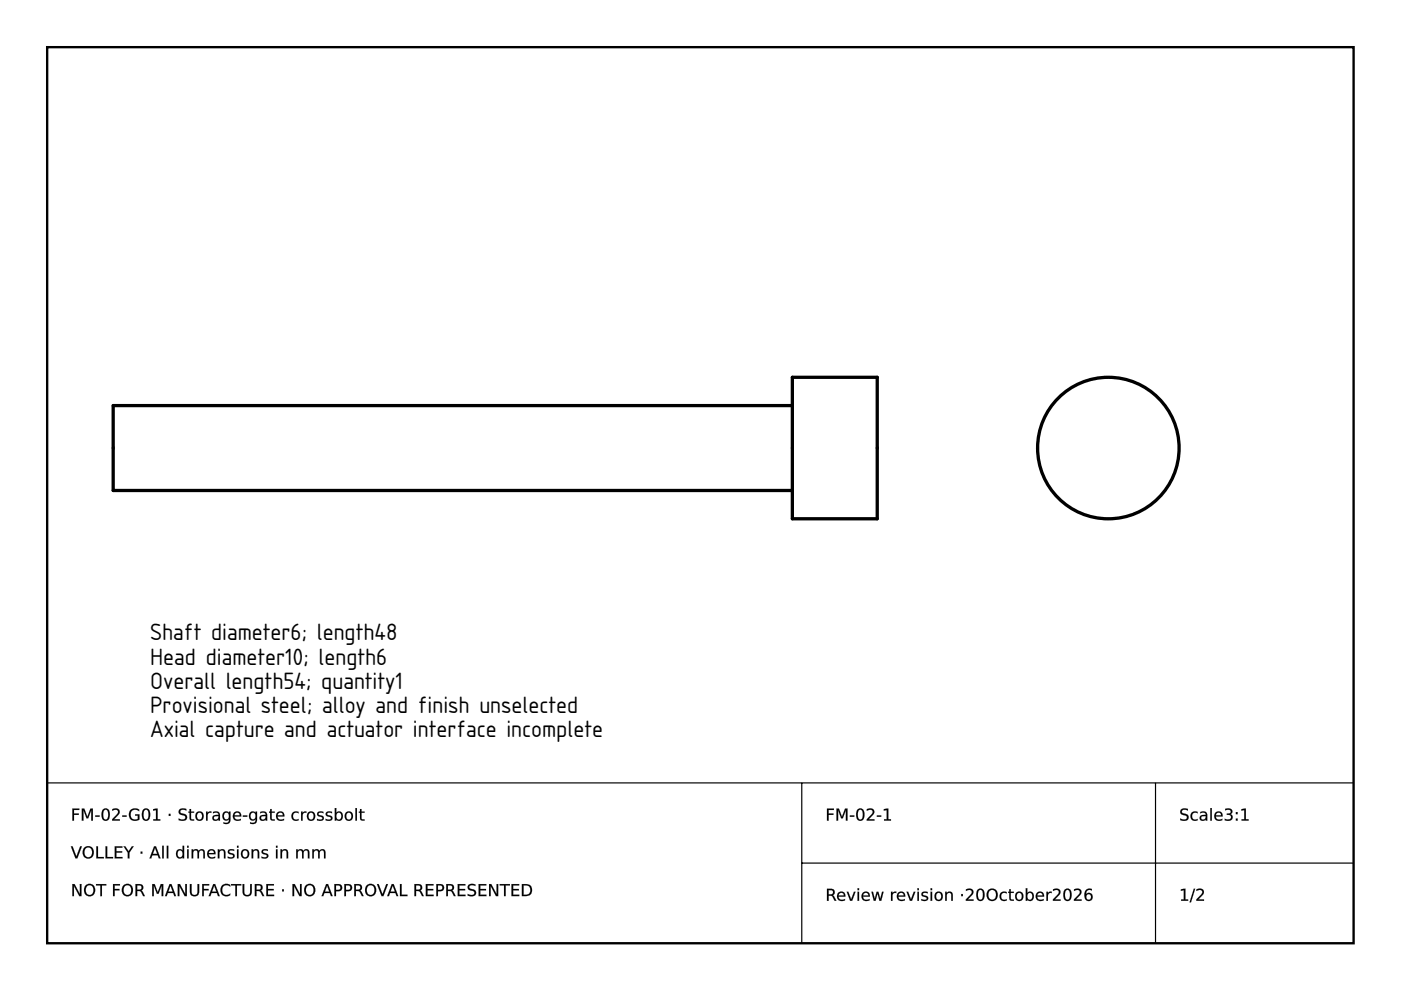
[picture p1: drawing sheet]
<svg xmlns="http://www.w3.org/2000/svg" width="297mm" height="210mm" viewBox="0 0 297 210" stroke-linecap="round" stroke-linejoin="round" font-family="sans-serif">
<defs><g id="words">
<g font-size="4.7">
<text x="31.8" y="135.8">Shaft diameter6; length48</text>
<text x="31.8" y="140.9">Head diameter10; length6</text>
<text x="31.8" y="146">Overall length54; quantity1</text>
<text x="31.8" y="151.1">Provisional steel; alloy and finish unselected</text>
<text x="31.8" y="156.2">Axial capture and actuator interface incomplete</text>
</g>
</g></defs>
<path d="M10 10h277v190h-277z" fill="none" stroke="#000" stroke-width=".5"/>
<path d="M10 166h277M170 166v34M245 166v34M170 183h117" fill="none" stroke="#000" stroke-width=".25"/>
<g fill="#000">
<path d="M15.3 171.4h1.5v.3h-1.1v.8h1v.3h-1v1.2h-.4zM17.4 171.4h.5l.6 1.8 .7-1.8h.5v2.6h-.3v-2.2l-.7 1.7h-.4l-.6-1.7v2.2h-.3zM20.2 172.9h.9v.3h-.9zM22.1 171.8a1.74 1.74 0 0 0 .1 1.9l.2 .1a1.19 1.19 0 0 0 .5-1.7l-.3-.4zM21.9 171.5a.95 .95 0 0 1 1.1 .1 .95 .95 0 0 1 .3 1.1 .92 .92 0 0 1-.4 1.2 .92 .92 0 0 1-1.1-.2 2.05 2.05 0 0 1 .1-2.2zM23.8 171.6a.9 .9 0 0 1 1.1-.1 .9 .9 0 0 1 .3 1.1l-1 1.1h1.2v.3h-1.6v-.3l.5-.5a1.1 1.1 0 0 0 .6-1.4l-.5-.1-.6 .2zM25.9 172.9h.9v.3h-.9zM27.7 171.7a1.58 1.58 0 0 1 1.8-.1v.4a1.05 1.05 0 0 0-1.4-.1 1.05 1.05 0 0 0-.3 1.4 1.05 1.05 0 0 0 1.4 .3v-.7h-.5v-.2h.9v1.1a1.38 1.38 0 0 1-2-.1 1.38 1.38 0 0 1 .1-2zM30.7 171.8a1.74 1.74 0 0 0 .1 1.9l.2 .1a1.19 1.19 0 0 0 .4-1.7l-.3-.4zM30.5 171.5a.95 .95 0 0 1 1.1 .1 .95 .95 0 0 1 .2 1.1 .92 .92 0 0 1-.3 1.2 .92 .92 0 0 1-1.2-.2 2.05 2.05 0 0 1 .2-2.2zM32.5 171.6l.9-.2v2.3h.6v.3h-1.5v-.3h.6v-1.9l-.6 .1zM35.8 172.6h.3v.4h-.3zM38.1 171.6l.4-.2h.6l.4 .1v.4a.72 .72 0 0 0-.7-.3 .72 .72 0 0 0-.6 .6l.1 .2a1.37 1.37 0 0 1 1.4 .9 1.16 1.16 0 0 1-1.8 .6v-.4a.91 .91 0 0 0 1.4-.2l-.1-.3a1.41 1.41 0 0 1-1.3-.9zM40.2 171.5h.3v.6h.6v.2h-.6v1.3l.2 .1h.4v.3l-.7-.1-.2-.2v-1.4h-.2v-.2h.2zM41.9 172.5a.71 .71 0 0 0-.1 .9 .71 .71 0 0 0 .8 .3 .69 .69 0 0 0 .3-1 .69 .69 0 0 0-1-.2zM41.3 173a1 1 0 0 1 2 0 1 1 0 0 1-2 0zM43.7 172.1h.3v.3l.3-.3h.5v.3a.56 .56 0 0 0-.6 0 .56 .56 0 0 0-.2 .6v1h-.3zM45.5 173.1a.46 .46 0 0 0 .3 .7 .46 .46 0 0 0 .5-.5v-.3zM45.2 172.2a.93 .93 0 0 1 1.4 .7v1.1h-.3v-.3a.68 .68 0 0 1-.8 .4 .68 .68 0 0 1-.4-.9 .68 .68 0 0 1 .8-.4h.4a.67 .67 0 0 0-.5-.5 .67 .67 0 0 0-.6 .2zM47.6 172.5a.69 .69 0 0 0-.1 .8 .69 .69 0 0 0 .8 .3 .67 .67 0 0 0 .2-.9 .67 .67 0 0 0-.9-.2zM47.4 172.3l.5-.3 .6 .4v-.3h.4v1.7a.97 .97 0 0 1-1.5 .8v-.3a.71 .71 0 0 0 .8 .1 .71 .71 0 0 0 .3-.7 .83 .83 0 0 1-1.1 .1 .83 .83 0 0 1-.2-1.1zM49.6 172.3a.88 .88 0 0 1 1.1-.2 .88 .88 0 0 1 .4 1h-1.4a.82 .82 0 0 0 1.4 .5v.3a1.08 1.08 0 0 1-1.5-.1 1.08 1.08 0 0 1 0-1.5zM49.9 172.4l-.2 .5h1.1a.55 .55 0 0 0-.3-.6 .55 .55 0 0 0-.6 .1zM51.5 172.9h.9v.3h-.9zM53.3 172.5a.69 .69 0 0 0-.2 .8 .69 .69 0 0 0 .8 .3 .67 .67 0 0 0 .3-.9 .67 .67 0 0 0-.9-.2zM53 172.3l.6-.3 .6 .4v-.3h.3v1.7a.97 .97 0 0 1-1.5 .8v-.3a.71 .71 0 0 0 .8 .1 .71 .71 0 0 0 .4-.7 .83 .83 0 0 1-1.1 .1 .83 .83 0 0 1-.3-1.1zM55.5 173.1a.46 .46 0 0 0 .3 .7 .46 .46 0 0 0 .5-.5v-.3zM55.2 172.2a.93 .93 0 0 1 1.4 .7v1.1h-.3v-.3a.68 .68 0 0 1-.8 .4 .68 .68 0 0 1-.4-.9 .68 .68 0 0 1 .8-.4h.4a.67 .67 0 0 0-.5-.5 .67 .67 0 0 0-.6 .2zM57.3 171.5h.3v.6h.6v.2h-.6v1.3l.2 .1h.4v.3l-.7-.1-.2-.2v-1.4h-.2v-.2h.2zM58.8 172.3a.88 .88 0 0 1 1.1-.2 .88 .88 0 0 1 .4 1h-1.4a.82 .82 0 0 0 1.3 .5v.3a1.08 1.08 0 0 1-1.4-.1 1.08 1.08 0 0 1 0-1.5zM59 172.4l-.1 .5h1.1a.55 .55 0 0 0-.3-.6 .55 .55 0 0 0-.7 .1zM62 172.3l.9-.3 .4 .2v.2a.74 .74 0 0 0-1 .1 .74 .74 0 0 0 0 1 .74 .74 0 0 0 1 .1v.3a1.03 1.03 0 0 1-1.3-.2 1.03 1.03 0 0 1 0-1.4zM63.8 172.1h.4v.3l.2-.3h.6v.3a.56 .56 0 0 0-.6 0 .56 .56 0 0 0-.2 .6v1h-.4zM65.6 172.5a.71 .71 0 0 0-.2 .9 .71 .71 0 0 0 .8 .3 .69 .69 0 0 0 .3-1 .69 .69 0 0 0-.9-.2zM65 173a.97 .97 0 0 1 1.9 0 .97 .97 0 0 1-1.9 0zM67.4 172.2l1-.1h.2v.3a.75 .75 0 0 0-1.1 .2l.1 .2a.99 .99 0 0 1 1.1 .8 1.08 1.08 0 0 1-1.5 .3v-.3a.78 .78 0 0 0 1.2-.1l-.1-.2a.95 .95 0 0 1-1.1-.9zM69.2 172.2l1.1-.1h.1v.3a.75 .75 0 0 0-1 .2v.2a.99 .99 0 0 1 1.1 .8 1.08 1.08 0 0 1-1.5 .3v-.3a.78 .78 0 0 0 1.2-.1l-.1-.2a.95 .95 0 0 1-1-.9zM71.6 172.4a.72 .72 0 0 0-.3 .9 .72 .72 0 0 0 .8 .4 .72 .72 0 0 0 .3-.9 .72 .72 0 0 0-.8-.4zM71 171.3h.3v1.1a.79 .79 0 0 1 1-.3 .79 .79 0 0 1 .4 .9 .79 .79 0 0 1-.4 1 .79 .79 0 0 1-1-.3v.3h-.3zM73.6 172.5a.71 .71 0 0 0-.2 .9 .71 .71 0 0 0 .8 .3 .69 .69 0 0 0 .3-1 .69 .69 0 0 0-.9-.2zM73 173a.97 .97 0 0 1 1.9 0 .97 .97 0 0 1-1.9 0zM75.4 171.3h.3v2.7h-.3zM76.3 171.5h.3v.6h.7v.2h-.7l.1 1.3 .1 .1h.5v.3l-.7-.1-.2-.2-.1-1.4h-.2v-.2h.2z"/>
<path d="M15.3 171.4h1.5v.4l-1.1-.1v.8h1v.3h-1v1.2h-.4zM15.3 171.4v2.6h.4v-1.2h1v-.3h-1v-.8h1.1v-.3zM17.3 171.4h.6l.6 1.8 .7-1.8h.5v2.6h-.4v-2.2l-.6 1.7h-.4l-.6-1.7v2.2h-.4zM17.4 171.4v2.6h.3v-2.3l.6 1.8h.4l.7-1.7v2.2h.3v-2.6h-.5l-.7 1.8-.6-1.8zM20.2 172.9h.9v.3h-.9zM20.2 172.9v.3h.9v-.3zM22.1 171.8a1.73 1.73 0 0 0 .1 1.9l.2 .1a1.18 1.18 0 0 0 .5-1.7l-.3-.4zM22.1 171.8l.3-.1a1.2 1.2 0 0 1 .5 1.6 .54 .54 0 0 1-.7 .5 .54 .54 0 0 1-.3-.8v-.9zM21.9 171.5a.97 .97 0 0 1 1.1 .1 .97 .97 0 0 1 .3 1.1 .94 .94 0 0 1-.4 1.2 .94 .94 0 0 1-1.2-.2 2.07 2.07 0 0 1 .2-2.2zM21.9 171.6a1.75 1.75 0 0 0 .2 2.4 .99 .99 0 0 0 1.2-1.3 .96 .96 0 0 0-.3-1 .96 .96 0 0 0-1.1-.1zM23.8 171.6a.92 .92 0 0 1 1.1-.2 .92 .92 0 0 1 .4 1.2l-1.1 1.1h1.2v.3h-1.6a1.86 1.86 0 0 1 .9-1.3 .58 .58 0 0 0 .2-.9 .58 .58 0 0 0-.9 0l-.2 .1zM23.8 171.6v.3a.7 .7 0 0 1 .7-.2 .7 .7 0 0 1 .5 .6l-1.2 1.4v.3h1.6v-.3h-1.2l.9-1a.83 .83 0 0 0 .1-1.1 .83 .83 0 0 0-1.2-.1zM25.9 172.9h1v.3h-1zM25.9 172.9v.3h.9v-.3zM27.7 171.7a1.57 1.57 0 0 1 1.8-.1v.4a1.04 1.04 0 0 0-1.4-.1 1.04 1.04 0 0 0-.2 1.4 1.04 1.04 0 0 0 1.3 .3v-.7l-.6 .1v-.4h1v1.2a1.4 1.4 0 0 1-2-.1 1.4 1.4 0 0 1 .1-2zM27.7 171.8a1.36 1.36 0 0 0 0 1.9 1.36 1.36 0 0 0 1.9 0v-1h-.9v.2h.5v.7a1.06 1.06 0 0 1-1.4-.3 1.06 1.06 0 0 1 .3-1.4 1.06 1.06 0 0 1 1.4 .1v-.4h-.1a1.56 1.56 0 0 0-1.7 .2zM30.7 171.8a1.73 1.73 0 0 0 .1 1.9l.2 .1a1.18 1.18 0 0 0 .4-1.7l-.3-.4zM30.7 171.8l.3-.1a1.2 1.2 0 0 1 .5 1.6 .54 .54 0 0 1-.7 .5 .54 .54 0 0 1-.4-.8l.1-.9zM30.5 171.5a.97 .97 0 0 1 1.1 .1 .97 .97 0 0 1 .3 1.1 .94 .94 0 0 1-.4 1.2 .94 .94 0 0 1-1.2-.2 2.07 2.07 0 0 1 .2-2.2zM30.5 171.6a1.75 1.75 0 0 0 .2 2.4 .99 .99 0 0 0 1.1-1.3 .96 .96 0 0 0-.3-1 .96 .96 0 0 0-1-.1zM32.4 171.6l1-.2v2.3h.6v.3h-1.5v-.3h.6v-1.9l-.7 .1zM32.5 171.6v.3l.6-.2v2h-.6v.3h1.5v-.3h-.6v-2.3zM35.8 172.5h.4v.5h-.4zM35.8 172.6v.4h.3v-.4zM38.1 171.6l.4-.2h.6l.4 .1v.4a.71 .71 0 0 0-.7-.2 .71 .71 0 0 0-.5 .5l.6 .3a.81 .81 0 0 1 .8 1.1 .81 .81 0 0 1-1.2 .5l-.6-.2v-.4a.9 .9 0 0 0 1.4-.2l-.1-.3-.4-.1a.76 .76 0 0 1-.8-.4 .76 .76 0 0 1 .1-.9zM38.1 171.6a.68 .68 0 0 0-.2 .8 .68 .68 0 0 0 .7 .4 .53 .53 0 0 1 .7 .6 .53 .53 0 0 1-.8 .4l-.6-.3v.4a1.14 1.14 0 0 0 1.7-.6 .87 .87 0 0 0-.9-.8l-.2-.1a.47 .47 0 0 1-.2-.6 .47 .47 0 0 1 .7-.1l.5 .1v-.3l-.4-.1h-.6zM40.2 171.5h.3v.6h.7v.2h-.7v1.2l.2 .2h.5v.3a.72 .72 0 0 1-1-.6v-1.1h-.3v-.2h.3zM40.2 171.5v.6h-.2v.2h.2l.1 1.4 .1 .2 .7 .1v-.3h-.5l-.1-.3v-1.1h.6v-.2h-.6v-.6zM42 172.4a.67 .67 0 0 0-.2 .9 .67 .67 0 0 0 .9 .3 .69 .69 0 0 0 .1-.9 .69 .69 0 0 0-.8-.3zM41.9 172.5a.62 .62 0 0 1 .8-.1 .62 .62 0 0 1 .1 .9 .57 .57 0 0 1-.6 .5 .57 .57 0 0 1-.5-.8zM41.3 173a1 1 0 0 1 2 0 1 1 0 0 1-2 0zM41.4 173a.95 .95 0 0 0 1.9 0 .95 .95 0 0 0-1.9 0zM43.7 172.1h.3v.3l.3-.3 .5-.1-.1 .4a.54 .54 0 0 0-.7 .6v1h-.3zM43.7 172.1v1.9h.3v-1a.56 .56 0 0 1 .2-.6 .56 .56 0 0 1 .6 0v-.3h-.5l-.3 .3v-.3zM45.5 173.1a.44 .44 0 0 0 .3 .7 .44 .44 0 0 0 .5-.5v-.3zM45.5 173.1l.8-.1a.54 .54 0 0 1-.3 .7 .54 .54 0 0 1-.7-.3zM45.1 172.2a.99 .99 0 0 1 1.6 .7v1.1h-.4v-.3a.69 .69 0 0 1-.9 .4 .69 .69 0 0 1-.4-.9 .69 .69 0 0 1 .9-.4h.4a.68 .68 0 0 0-.5-.5 .68 .68 0 0 0-.7 .2zM45.2 172.2v.2a.7 .7 0 0 1 1.1 .4 .88 .88 0 0 0-1.2 .8 .71 .71 0 0 0 .6 .4 .71 .71 0 0 0 .6-.4v.4h.3a2.12 2.12 0 0 0-.2-1.7l-.6-.2zM47.6 172.5a.68 .68 0 0 0-.1 .8 .68 .68 0 0 0 .8 .3 .66 .66 0 0 0 .2-.9 .66 .66 0 0 0-.9-.2zM47.6 172.5a.69 .69 0 0 1 1 .3 .69 .69 0 0 1-.6 .9 .77 .77 0 0 1-.4-1.2zM47.4 172.3a.72 .72 0 0 1 1.1 .1v-.3h.4v1.7a1.02 1.02 0 0 1-1.5 .8v-.3a.69 .69 0 0 0 .8 .1 .69 .69 0 0 0 .3-.7 .73 .73 0 0 1-.7 .3 .73 .73 0 0 1-.6-.5v-.8zM47.4 172.3a.94 .94 0 0 0-.2 1.2 .94 .94 0 0 0 1.1 .4l.3-.3a.71 .71 0 0 1-.3 .8 .71 .71 0 0 1-.9-.1v.3a.95 .95 0 0 0 1.4-.8l.1-1.7h-.4l.1 .3a.7 .7 0 0 0-1.2-.1zM49.6 172.3a.89 .89 0 0 1 1.1-.2 .89 .89 0 0 1 .4 1h-1.4a.81 .81 0 0 0 .6 .7 .81 .81 0 0 0 .8-.2 .63 .63 0 0 1-1 .4 1.06 1.06 0 0 1-.5-1.7zM49.6 172.3a1.06 1.06 0 0 0 0 1.5 1.06 1.06 0 0 0 1.5 .1v-.3a.82 .82 0 0 1-.9 .2 .82 .82 0 0 1-.5-.7h1.4a.87 .87 0 0 0-.4-1 .87 .87 0 0 0-1.1 .2zM49.9 172.5l-.2 .4h1.1a.53 .53 0 0 0-.3-.6 .53 .53 0 0 0-.6 .2zM49.9 172.4a.55 .55 0 0 1 .6-.1 .55 .55 0 0 1 .3 .6h-1.1zM51.5 172.9h.9v.3h-.9zM51.5 172.9v.3h.9v-.3zM53.3 172.5a.68 .68 0 0 0-.2 .8 .68 .68 0 0 0 .8 .3 .66 .66 0 0 0 .3-.9 .66 .66 0 0 0-.9-.2zM53.2 172.5a.69 .69 0 0 1 1.1 .3 .69 .69 0 0 1-.7 .9 .77 .77 0 0 1-.4-1.2zM53 172.3a.72 .72 0 0 1 1.2 .1v-.3h.3v1.7a1.02 1.02 0 0 1-1.5 .8v-.3a.69 .69 0 0 0 .8 .1 .69 .69 0 0 0 .4-.7 .73 .73 0 0 1-.7 .3 .73 .73 0 0 1-.6-.5l-.1-.8zM53 172.3a.94 .94 0 0 0-.1 1.2 .94 .94 0 0 0 1 .4l.3-.3a.71 .71 0 0 1-.3 .8 .71 .71 0 0 1-.9-.1v.3a.95 .95 0 0 0 1.5-.8v-1.7h-.3v.3a.7 .7 0 0 0-1.2-.1zM55.5 173.1a.44 .44 0 0 0 .3 .7 .44 .44 0 0 0 .5-.5v-.3zM55.5 173.1l.8-.1a.54 .54 0 0 1-.3 .7 .54 .54 0 0 1-.7-.3zM55.1 172.2a.99 .99 0 0 1 1.6 .7v1.1h-.4v-.3a.69 .69 0 0 1-.9 .4 .69 .69 0 0 1-.4-.9 .69 .69 0 0 1 .9-.4h.4a.68 .68 0 0 0-.5-.5 .68 .68 0 0 0-.7 .2zM55.2 172.2v.2a.7 .7 0 0 1 1.1 .4 .88 .88 0 0 0-1.2 .8 .71 .71 0 0 0 .6 .4 .71 .71 0 0 0 .6-.4v.4h.3a2.12 2.12 0 0 0-.2-1.7l-.6-.2zM57.3 171.5h.3v.6h.7v.2h-.7v1.2l.2 .2h.5v.3a.72 .72 0 0 1-1-.6v-1.1h-.3v-.2h.3zM57.3 171.5v.6h-.2v.2h.2l.1 1.4 .1 .2 .7 .1v-.3h-.5l-.1-.3v-1.1h.6v-.2h-.6v-.6zM58.8 172.3a.89 .89 0 0 1 1.1-.2 .89 .89 0 0 1 .4 1h-1.4a.81 .81 0 0 0 .5 .7 .81 .81 0 0 0 .8-.2 .63 .63 0 0 1-1 .4 1.06 1.06 0 0 1-.4-1.7zM58.8 172.3a1.06 1.06 0 0 0 0 1.5 1.06 1.06 0 0 0 1.4 .1v-.3a.82 .82 0 0 1-.8 .2 .82 .82 0 0 1-.6-.7h1.5a.87 .87 0 0 0-.5-1 .87 .87 0 0 0-1 .2zM59.1 172.5l-.2 .4h1.1a.53 .53 0 0 0-.3-.6 .53 .53 0 0 0-.6 .2zM59 172.4a.55 .55 0 0 1 .7-.1 .55 .55 0 0 1 .3 .6h-1.2zM62 172.3a1.16 1.16 0 0 1 1.3-.1v.3a.72 .72 0 0 0-1 0 .72 .72 0 0 0 0 1 .72 .72 0 0 0 1 .1 .53 .53 0 0 1-.3 .5 .53 .53 0 0 1-.5-.1 1.08 1.08 0 0 1-.5-1.7zM62.1 172.3a1.01 1.01 0 0 0-.1 1.4 1.01 1.01 0 0 0 1.3 .2v-.3a.75 .75 0 0 1-1-.1 .75 .75 0 0 1 0-1 .75 .75 0 0 1 1-.1v-.2a1.26 1.26 0 0 0-1.2 .1zM63.8 172.1h.4v.3l.2-.3 .6-.1-.1 .4a.54 .54 0 0 0-.7 .6v1h-.4zM63.8 172.1v1.9h.4l-.1-1a.56 .56 0 0 1 .2-.6 .56 .56 0 0 1 .7 0v-.3h-.6l-.3 .3 .1-.3zM65.7 172.4a.67 .67 0 0 0-.3 .9 .67 .67 0 0 0 .9 .3 .69 .69 0 0 0 .2-.9 .69 .69 0 0 0-.8-.3zM65.5 172.5a.62 .62 0 0 1 .9-.1 .62 .62 0 0 1 .1 .9 .57 .57 0 0 1-.7 .5 .57 .57 0 0 1-.4-.8zM65 173a.98 .98 0 0 1 1.9 0 .98 .98 0 0 1-1.9 0zM65 173a.95 .95 0 0 0 1.9 0 .95 .95 0 0 0-1.9 0zM67.4 172.2l.3-.2a.52 .52 0 0 1 .6 0 .52 .52 0 0 1 .3 .5v-.1a.64 .64 0 0 0-1 .3l.5 .2a.6 .6 0 0 1 .6 .7 .6 .6 0 0 1-.8 .5l-.7-.2v-.3a.85 .85 0 0 0 1.1-.1v-.2l-.5-.2a.54 .54 0 0 1-.6-.3 .54 .54 0 0 1 .2-.6zM67.4 172.2a.55 .55 0 0 0-.1 .6 .55 .55 0 0 0 .6 .3l.4 .3a.56 .56 0 0 1-.3 .4 .56 .56 0 0 1-.6-.1l-.2-.1v.3a.97 .97 0 0 0 1.5-.4l-.3-.5-.9-.3a.59 .59 0 0 1 .5-.5 .59 .59 0 0 1 .6 .2v-.3h-.3zM69.2 172.2l.4-.2a.52 .52 0 0 1 .5 0 .52 .52 0 0 1 .3 .5v-.1a.64 .64 0 0 0-1 .3l.5 .2a.6 .6 0 0 1 .6 .7 .6 .6 0 0 1-.8 .5l-.7-.2v-.3a.85 .85 0 0 0 1.2-.1l-.1-.2-.5-.2a.54 .54 0 0 1-.5-.3 .54 .54 0 0 1 .1-.6zM69.3 172.2a.55 .55 0 0 0-.2 .6 .55 .55 0 0 0 .6 .3l.5 .3a.56 .56 0 0 1-.4 .4 .56 .56 0 0 1-.6-.1l-.2-.1v.3a.97 .97 0 0 0 1.5-.4l-.3-.5-.8-.3a.59 .59 0 0 1 .4-.5 .59 .59 0 0 1 .6 .2v-.3h-.3zM71.6 172.4a.71 .71 0 0 0-.3 .9 .71 .71 0 0 0 .8 .4 .71 .71 0 0 0 .3-.9 .71 .71 0 0 0-.8-.4zM71.5 172.4a.71 .71 0 0 1 .9 .6 .71 .71 0 0 1-.7 .8 .9 .9 0 0 1-.2-1.4zM71 171.3h.3v1.1a.72 .72 0 0 1 .7-.4 .72 .72 0 0 1 .6 .5 .93 .93 0 0 1 0 1.2 .93 .93 0 0 1-1.2 .2l-.1-.2v.3h-.3zM71 171.3v2.7h.3v-.4a.77 .77 0 0 0 1 .4 .77 .77 0 0 0 .4-1 .77 .77 0 0 0-.5-.9 .77 .77 0 0 0-.9 .3v-1.1zM73.7 172.4a.67 .67 0 0 0-.3 .9 .67 .67 0 0 0 .9 .3 .69 .69 0 0 0 .2-.9 .69 .69 0 0 0-.8-.3zM73.5 172.5a.62 .62 0 0 1 .9-.1 .62 .62 0 0 1 .1 .9 .57 .57 0 0 1-.7 .5 .57 .57 0 0 1-.4-.8zM73 173a.98 .98 0 0 1 1.9 0 .98 .98 0 0 1-1.9 0zM73 173a.95 .95 0 0 0 1.9 0 .95 .95 0 0 0-1.9 0zM75.3 171.3h.4v2.7h-.4zM75.4 171.3v2.7h.3v-2.7zM76.3 171.5h.4l-.1 .6h.7v.2h-.7l.1 1.2 .1 .2h.5v.3a.72 .72 0 0 1-1-.6v-1.1h-.2v-.2h.2zM76.3 171.5v.6h-.2v.2h.2l.1 1.4 .2 .2 .7 .1v-.3h-.6l-.1-.3v-1.1h.7v-.2h-.7v-.6z"/>
<path d="M175.3 171.4h1.5v.3h-1.1v.8h1v.3h-1v1.2h-.4zM177.4 171.4h.5l.6 1.8 .7-1.8h.5v2.6h-.4v-2.2l-.6 1.7h-.4l-.6-1.7v2.2h-.3zM180.2 172.9h.9v.3h-.9zM182.1 171.8a1.74 1.74 0 0 0 .1 1.9l.2 .1a1.19 1.19 0 0 0 .5-1.7l-.3-.4zM181.9 171.5a.95 .95 0 0 1 1.1 .1 .95 .95 0 0 1 .3 1.1 .92 .92 0 0 1-.4 1.2 .92 .92 0 0 1-1.2-.2 2.05 2.05 0 0 1 .2-2.2zM183.8 171.6a.9 .9 0 0 1 1.1-.1 .9 .9 0 0 1 .3 1.1l-1 1.1h1.2v.3h-1.6v-.3l.5-.5a1.1 1.1 0 0 0 .6-1.4l-.6-.1-.5 .2zM185.9 172.9h.9v.3h-.9zM187.4 171.6l.9-.2v2.3h.6v.3h-1.5v-.3h.6v-1.9l-.6 .1z"/>
<path d="M175.3 171.4h1.5v.4l-1.1-.1v.8h1v.3h-1v1.2h-.4zM175.3 171.4v2.6h.4v-1.2h1v-.3h-1v-.8h1.1v-.3zM177.3 171.4h.6l.6 1.8 .7-1.8h.5v2.6h-.4v-2.2l-.6 1.7h-.4l-.6-1.7v2.2h-.4zM177.4 171.4v2.6h.3v-2.3l.6 1.8h.4l.7-1.7-.1 2.2h.4v-2.6h-.5l-.7 1.8-.6-1.8zM180.2 172.9h.9v.3h-.9zM180.2 172.9v.3h.9v-.3zM182.1 171.8a1.73 1.73 0 0 0 .1 1.9l.2 .1a1.18 1.18 0 0 0 .5-1.7l-.3-.4zM182.1 171.8l.3-.1a1.2 1.2 0 0 1 .5 1.6 .54 .54 0 0 1-.7 .5 .54 .54 0 0 1-.3-.8v-.9zM181.9 171.5a.97 .97 0 0 1 1.1 .1 .97 .97 0 0 1 .3 1.1 .94 .94 0 0 1-.4 1.2 .94 .94 0 0 1-1.2-.2 2.07 2.07 0 0 1 .2-2.2zM181.9 171.6a1.75 1.75 0 0 0 .2 2.4 .99 .99 0 0 0 1.2-1.3 .96 .96 0 0 0-.3-1 .96 .96 0 0 0-1.1-.1zM183.8 171.6a.92 .92 0 0 1 1.1-.2 .92 .92 0 0 1 .4 1.2l-1.1 1.1h1.2v.3h-1.6a1.86 1.86 0 0 1 .9-1.3 .58 .58 0 0 0 .2-.9 .58 .58 0 0 0-.9 0l-.2 .1zM183.8 171.6v.3a.7 .7 0 0 1 .7-.2 .7 .7 0 0 1 .5 .6l-1.2 1.4v.3h1.6v-.3h-1.3l1-1a.83 .83 0 0 0 0-1.1 .83 .83 0 0 0-1.1-.1zM185.9 172.9h1v.3h-1zM185.9 172.9v.3h.9v-.3zM187.4 171.6l1-.2-.1 2.3h.6v.3h-1.5v-.3h.6v-1.9l-.6 .1zM187.4 171.6v.3l.6-.2v2h-.6v.3h1.5v-.3h-.6v-2.3z"/>
<path d="M250.5 171.6l.4-.2h.6l.4 .1v.4a.72 .72 0 0 0-.8-.3 .72 .72 0 0 0-.5 .6l.1 .2a1.37 1.37 0 0 1 1.3 .9 1.16 1.16 0 0 1-1.8 .6v-.4a.91 .91 0 0 0 1.5-.2l-.2-.3a1.41 1.41 0 0 1-1.3-.9zM252.7 172.3l.8-.3 .4 .2v.2a.74 .74 0 0 0-1 .1 .74 .74 0 0 0 0 1 .74 .74 0 0 0 1 .1v.3a1.03 1.03 0 0 1-1.3-.2 1.03 1.03 0 0 1 .1-1.4zM254.8 173.1a.46 .46 0 0 0 .3 .7 .46 .46 0 0 0 .5-.5v-.3zM254.5 172.2a.93 .93 0 0 1 1.5 .7v1.1h-.4v-.3a.68 .68 0 0 1-.8 .4 .68 .68 0 0 1-.4-.9 .68 .68 0 0 1 .8-.4h.4a.67 .67 0 0 0-.4-.5 .67 .67 0 0 0-.7 .2zM256.6 171.3h.3v2.7h-.3zM257.7 172.3a.88 .88 0 0 1 1.1-.2 .88 .88 0 0 1 .4 1h-1.4a.82 .82 0 0 0 1.3 .5v.3a1.08 1.08 0 0 1-1.4-.1 1.08 1.08 0 0 1 0-1.5zM258 172.4l-.2 .5h1.1a.55 .55 0 0 0-.3-.6 .55 .55 0 0 0-.6 .1zM259.7 171.5a1.04 1.04 0 0 1 1.6 .6l-.1 .3-.4 .2a.75 .75 0 0 1 .5 1 .75 .75 0 0 1-.9 .4l-.7-.1v-.3a.75 .75 0 0 0 .8 .2 .75 .75 0 0 0 .5-.7l-.3-.3h-.6v-.3h.3a.42 .42 0 0 0 .5-.4 .42 .42 0 0 0-.5-.4l-.7 .1zM262 173.6h.4v.4h-.4zM262 172.2h.4v.4h-.4zM263.2 171.6l1-.2v2.3h.5v.3h-1.5v-.3h.6v-1.9l-.6 .1z"/>
<path d="M250.4 171.6l.5-.2h.6l.4 .1v.4a.71 .71 0 0 0-.8-.2 .71 .71 0 0 0-.5 .5l.7 .3a.81 .81 0 0 1 .7 1.1 .81 .81 0 0 1-1.1 .5l-.7-.2v-.4a.9 .9 0 0 0 1.4-.2l-.1-.3-.3-.1a.76 .76 0 0 1-.9-.4 .76 .76 0 0 1 .1-.9zM250.5 171.6a.68 .68 0 0 0-.2 .8 .68 .68 0 0 0 .7 .4 .53 .53 0 0 1 .7 .6 .53 .53 0 0 1-.9 .4l-.6-.3v.4a1.14 1.14 0 0 0 1.8-.6 .87 .87 0 0 0-.9-.8l-.3-.1a.47 .47 0 0 1-.1-.6 .47 .47 0 0 1 .6-.1l.6 .1v-.3l-.4-.1h-.6zM252.6 172.3a1.16 1.16 0 0 1 1.3-.1v.3a.72 .72 0 0 0-1 0 .72 .72 0 0 0 0 1 .72 .72 0 0 0 1 .1 .53 .53 0 0 1-.3 .5 .53 .53 0 0 1-.5-.1 1.08 1.08 0 0 1-.5-1.7zM252.7 172.3a1.01 1.01 0 0 0-.1 1.4 1.01 1.01 0 0 0 1.3 .2v-.3a.75 .75 0 0 1-1-.1 .75 .75 0 0 1 0-1 .75 .75 0 0 1 1-.1v-.2a1.26 1.26 0 0 0-1.2 .1zM254.8 173.1a.44 .44 0 0 0 .3 .7 .44 .44 0 0 0 .5-.5v-.3zM254.8 173.1l.8-.1a.54 .54 0 0 1-.3 .7 .54 .54 0 0 1-.7-.3zM254.5 172.2a.99 .99 0 0 1 1.5 .7v1.1h-.4v-.3a.69 .69 0 0 1-.8 .4 .69 .69 0 0 1-.4-.9 .69 .69 0 0 1 .8-.4h.4a.68 .68 0 0 0-.4-.5 .68 .68 0 0 0-.7 .2zM254.5 172.2v.2a.7 .7 0 0 1 1.2 .4 .88 .88 0 0 0-1.3 .8 .71 .71 0 0 0 .6 .4 .71 .71 0 0 0 .7-.4l-.1 .4h.3a2.12 2.12 0 0 0-.2-1.7l-.6-.2zM256.6 171.3h.3v2.7h-.3zM256.6 171.3v2.7h.3v-2.7zM257.7 172.3a.89 .89 0 0 1 1.1-.2 .89 .89 0 0 1 .4 1h-1.4a.81 .81 0 0 0 .5 .7 .81 .81 0 0 0 .9-.2 .63 .63 0 0 1-1 .4 1.06 1.06 0 0 1-.5-1.7zM257.7 172.3a1.06 1.06 0 0 0 0 1.5 1.06 1.06 0 0 0 1.4 .1v-.3a.82 .82 0 0 1-.8 .2 .82 .82 0 0 1-.5-.7h1.4a.87 .87 0 0 0-.4-1 .87 .87 0 0 0-1.1 .2zM258 172.5l-.2 .4h1.1a.53 .53 0 0 0-.3-.6 .53 .53 0 0 0-.6 .2zM258 172.4a.55 .55 0 0 1 .6-.1 .55 .55 0 0 1 .3 .6h-1.1zM259.7 171.5a1.06 1.06 0 0 1 1.6 .6l-.1 .3-.4 .2a.69 .69 0 0 1 .6 .7 .69 .69 0 0 1-.5 .7l-.5 .1-.7-.2v-.3a.74 .74 0 0 0 .8 .1 .74 .74 0 0 0 .5-.6l-.3-.3h-.6v-.3h.3a.4 .4 0 0 0 .5-.4 .4 .4 0 0 0-.5-.4l-.7 .1zM259.7 171.5v.3a.88 .88 0 0 1 1.3 .3 .61 .61 0 0 1-.9 .4v.3a.58 .58 0 0 1 .9 .4 .58 .58 0 0 1-.8 .6l-.5-.2v.3a1.11 1.11 0 0 0 1.6-.6l-.1-.5-.4-.2a.67 .67 0 0 0 .4-.9 .67 .67 0 0 0-.9-.3zM262 173.5h.4v.5h-.4zM262 173.6v.4h.4v-.4zM262 172.2h.4v.4h-.4zM262 172.2v.4h.4v-.4zM263.2 171.6l1-.2v2.3h.5v.3h-1.5v-.3h.6v-1.9l-.6 .1zM263.2 171.6v.3l.6-.2v2h-.6v.3h1.5v-.3h-.6l.1-2.3z"/>
<path d="M15.3 187.4h.5l1.1 2.2v-2.2h.4v2.6h-.5l-1.1-2.1v2.1h-.4zM18.4 188a1.01 1.01 0 0 0-.2 1.2 1.01 1.01 0 0 0 1.2 .4 1.02 1.02 0 0 0 .4-1.3 1.02 1.02 0 0 0-1.2-.5zM18.1 187.8a1.25 1.25 0 0 1 1.7 .1 1.25 1.25 0 0 1 0 1.7 1.25 1.25 0 0 1-1.7 .1 1.6 1.6 0 0 1 0-1.9zM20.4 187.4h2.1v.3h-.9v2.3h-.3v-2.3h-.9zM24 187.4h1.4v.3h-1.1v.8h1v.3h-1v1.2h-.3zM26.4 188a1.01 1.01 0 0 0-.1 1.2 1.01 1.01 0 0 0 1.1 .4 1.02 1.02 0 0 0 .4-1.3 1.02 1.02 0 0 0-1.2-.5zM26.2 187.8a1.25 1.25 0 0 1 1.7 .1 1.25 1.25 0 0 1 0 1.7 1.25 1.25 0 0 1-1.7 .1 1.6 1.6 0 0 1 0-1.9zM28.7 187.4h.8a.71 .71 0 0 1 .8 .5 .71 .71 0 0 1-.4 .9l.8 1.2h-.4l-.4-.9-.4-.2h-.4v1.1h-.4zM29.1 187.7v.9h.4a.46 .46 0 0 0 .5-.4 .46 .46 0 0 0-.5-.5zM32.3 187.4h.5l.6 1.8 .7-1.8h.5v2.6h-.3v-2.2l-.7 1.7h-.3l-.7-1.7v2.2h-.3zM36.1 187.8l-.4 1.3h.9zM36 187.4h.3l1 2.6h-.3l-.3-.7h-1.1l-.3 .7h-.3zM37.7 187.4h.5l1.1 2.2v-2.2h.3v2.6h-.4l-1.2-2.1v2.1h-.3zM40.3 187.4h.3v1.6a.64 .64 0 0 0 .6 .8 .64 .64 0 0 0 .7-.8v-1.6h.3v1.6a.98 .98 0 0 1-1 1 .98 .98 0 0 1-.9-1zM42.9 187.4h1.4v.3h-1.1v.8h1v.3h-1v1.2h-.3zM45.4 187.8l-.5 1.3h1zM45.2 187.4h.4l1 2.6h-.4l-.2-.7h-1.2l-.2 .7h-.4zM47.1 187.8a1.41 1.41 0 0 1 1.7-.2v.4a1 1 0 0 0-1.4 0 1 1 0 0 0 0 1.4 1 1 0 0 0 1.4 0v.4a1.34 1.34 0 0 1-1.8-.2 1.34 1.34 0 0 1 .1-1.8zM49 187.4h2.1v.3h-.9v2.3h-.3v-2.3h-.9zM51.4 187.4h.4v1.6a.64 .64 0 0 0 .6 .8 .64 .64 0 0 0 .6-.8v-1.6h.4v1.6a.98 .98 0 0 1-1 1 .98 .98 0 0 1-1-1zM54 187.4h.8a.71 .71 0 0 1 .9 .5 .71 .71 0 0 1-.5 .9l.8 1.2h-.3l-.5-.9-.4-.2h-.4v1.1h-.4zM54.4 187.7v.9h.4a.46 .46 0 0 0 .5-.4 .46 .46 0 0 0-.5-.5zM56.5 187.4h1.6v.3h-1.3v.8h1.2v.3h-1.2v.9h1.3v.3h-1.6zM59.8 188.6h.4v.4h-.4zM62 187.4h.5l1.1 2.2v-2.2h.3v2.6h-.4l-1.1-2.1v2.1h-.4zM65.1 188a1.01 1.01 0 0 0-.2 1.2 1.01 1.01 0 0 0 1.2 .4 1.02 1.02 0 0 0 .4-1.3 1.02 1.02 0 0 0-1.3-.5zM64.8 187.8a1.25 1.25 0 0 1 1.7 .1 1.25 1.25 0 0 1 0 1.7 1.25 1.25 0 0 1-1.7 .1 1.6 1.6 0 0 1 0-1.9zM69.4 187.8l-.5 1.3h.9zM69.2 187.4h.3l1 2.6h-.3l-.3-.7h-1.1l-.3 .7h-.3zM71.2 187.7v1h.5a.48 .48 0 0 0 .5-.5 .48 .48 0 0 0-.5-.5zM70.9 187.4h.8a.77 .77 0 0 1 .8 .8 .77 .77 0 0 1-.8 .8h-.5v1h-.3zM73.3 187.7v1h.5a.48 .48 0 0 0 .5-.5 .48 .48 0 0 0-.5-.5zM73 187.4h.8a.77 .77 0 0 1 .9 .8 .77 .77 0 0 1-.9 .8h-.5v1h-.3zM75.1 187.4h.8a.71 .71 0 0 1 .8 .5 .71 .71 0 0 1-.4 .9l.8 1.2h-.4l-.4-.9-.5-.2h-.3v1.1h-.4zM75.5 187.7v.9h.4a.46 .46 0 0 0 .5-.4 .46 .46 0 0 0-.5-.5zM78 188a1.01 1.01 0 0 0-.2 1.2 1.01 1.01 0 0 0 1.2 .4 1.02 1.02 0 0 0 .4-1.3 1.02 1.02 0 0 0-1.3-.5zM77.7 187.8a1.25 1.25 0 0 1 1.7 .1 1.25 1.25 0 0 1 0 1.7 1.25 1.25 0 0 1-1.7 .1 1.6 1.6 0 0 1 0-1.9zM79.9 187.4h.4l.8 2.2 .8-2.2h.4l-1 2.6h-.4zM83.3 187.8l-.5 1.3h.9zM83.1 187.4h.4l.9 2.6h-.3l-.3-.7h-1.1l-.2 .7h-.4zM84.8 187.4h.3v2.3h1.3v.3h-1.6zM87.9 187.4h.7a.71 .71 0 0 1 .9 .5 .71 .71 0 0 1-.4 .9l.8 1.2h-.4l-.5-.9-.4-.2h-.4v1.1h-.3zM88.2 187.7v.9h.4a.46 .46 0 0 0 .5-.4 .46 .46 0 0 0-.5-.5zM90.3 187.4h1.6v.3h-1.3v.8h1.3v.3h-1.3v.9h1.3v.3h-1.6zM92.9 187.7v1h.4a.48 .48 0 0 0 .5-.5 .48 .48 0 0 0-.5-.5zM92.5 187.4h.8a.77 .77 0 0 1 .9 .8 .77 .77 0 0 1-.9 .8h-.4v1h-.4zM94.6 187.4h.8a.71 .71 0 0 1 .8 .5 .71 .71 0 0 1-.4 .9l.8 1.2h-.4l-.4-.9-.5-.2h-.3v1.1h-.4zM95 187.7v.9h.4a.46 .46 0 0 0 .5-.4 .46 .46 0 0 0-.5-.5zM97 187.4h1.7v.3h-1.3v.8h1.2v.3h-1.2v.9h1.3v.3h-1.7zM99.4 187.6l.4-.2h.6l.4 .1v.4a.72 .72 0 0 0-.8-.3 .72 .72 0 0 0-.5 .6l.1 .2a1.37 1.37 0 0 1 1.3 .9 1.16 1.16 0 0 1-1.7 .6v-.4a.91 .91 0 0 0 1.4-.2l-.1-.3a1.41 1.41 0 0 1-1.4-.9zM101.5 187.4h1.6v.3h-1.3v.8h1.2v.3h-1.2v.9h1.3v.3h-1.6zM103.7 187.4h.5l1.1 2.2v-2.2h.3v2.6h-.4l-1.2-2.1v2.1h-.3zM106 187.4h2.1v.3h-.9v2.3h-.3v-2.3h-.9zM108.4 187.4h1.7v.3h-1.3v.8h1.2v.3h-1.2v.9h1.3v.3h-1.7zM111 187.7v2a1.06 1.06 0 0 0 1.4-1 1.06 1.06 0 0 0-1.4-1zM110.7 187.4h.7a1.28 1.28 0 0 1 1.4 1.3 1.28 1.28 0 0 1-1.4 1.3h-.7z"/>
<path d="M15.3 187.4h.5l1.1 2.2v-2.2h.4v2.6h-.5l-1.1-2.1v2.1h-.4zM15.3 187.4v2.6h.4v-2.1l1.1 2.1h.5v-2.6h-.4v2.2l-1.1-2.2zM18.4 188a.99 .99 0 0 0-.2 1.2 .99 .99 0 0 0 1.2 .4 1.01 1.01 0 0 0 .4-1.3 1.01 1.01 0 0 0-1.2-.5zM18.4 187.9a.9 .9 0 0 1 1.2 0 .9 .9 0 0 1 .2 1.1 .84 .84 0 0 1-1 .8 .84 .84 0 0 1-.6-1.1zM18.1 187.7a1.27 1.27 0 0 1 1.8 .2 1.27 1.27 0 0 1 0 1.7 1.27 1.27 0 0 1-1.8 .1 1.62 1.62 0 0 1 0-2zM18.1 187.8a1.26 1.26 0 0 0 0 1.8 1.26 1.26 0 0 0 1.9-.1 1.26 1.26 0 0 0-.2-1.7 1.26 1.26 0 0 0-1.7 0zM20.3 187.4h2.2v.3h-.9v2.3h-.4l.1-2.3h-1zM20.4 187.4v.3h.9v2.3h.3v-2.3h.9v-.3zM23.9 187.4h1.5v.3h-1.1v.8h1v.3h-1v1.2h-.4zM24 187.4v2.6h.3v-1.2h1v-.3h-1v-.8h1.1v-.3zM26.4 188a.99 .99 0 0 0-.1 1.2 .99 .99 0 0 0 1.1 .4 1.01 1.01 0 0 0 .4-1.3 1.01 1.01 0 0 0-1.2-.5zM26.4 187.9a.9 .9 0 0 1 1.2 0 .9 .9 0 0 1 .2 1.1 .84 .84 0 0 1-1 .8 .84 .84 0 0 1-.6-1.1zM26.1 187.7a1.27 1.27 0 0 1 1.8 .2 1.27 1.27 0 0 1 0 1.7 1.27 1.27 0 0 1-1.8 .1 1.62 1.62 0 0 1 0-2zM26.2 187.8a1.26 1.26 0 0 0 0 1.8 1.26 1.26 0 0 0 1.8-.1 1.26 1.26 0 0 0-.1-1.7 1.26 1.26 0 0 0-1.7 0zM28.7 187.4h.8a.73 .73 0 0 1 .9 .5 .73 .73 0 0 1-.5 .9l.4 .3 .4 .9h-.4l-.5-1-.7-.1v1.1h-.4zM28.7 187.4v2.6h.4v-1.1l.7 .1 .5 1h.4l-.5-.9-.3-.3a.69 .69 0 0 0 .4-.9 .69 .69 0 0 0-.8-.4zM29.1 187.7v.9h.4a.44 .44 0 0 0 .5-.4 .44 .44 0 0 0-.5-.5zM29.1 187.7a.76 .76 0 0 1 .9 .3v.2a.45 .45 0 0 1-.5 .4h-.4zM32.3 187.4h.5l.6 1.8 .7-1.8h.5v2.6h-.3v-2.2l-.7 1.7h-.3l-.7-1.7v2.2h-.3zM32.3 187.4v2.6h.3v-2.3l.7 1.8h.3l.7-1.7v2.2h.3v-2.6h-.5l-.7 1.8-.6-1.8zM36.1 187.8l-.4 1.3h.9zM36.1 187.7l.5 1.4h-.9zM35.9 187.4h.5l.9 2.6h-.4l-.2-.7h-1.1l-.2 .7h-.4zM36 187.4l-1 2.6h.3l.3-.7h1.1l.3 .7h.3l-1-2.6zM37.7 187.4h.5l1.1 2.2v-2.2h.3v2.6h-.5l-1.1-2.1v2.1h-.3zM37.7 187.4v2.6h.3v-2.1l1.2 2.1h.4v-2.6h-.3v2.2l-1.1-2.2zM40.3 187.4h.3v1.6a.63 .63 0 0 0 .6 .7 .63 .63 0 0 0 .7-.7v-1.6h.3v1.6a.99 .99 0 0 1-1 1.1 .99 .99 0 0 1-.9-1.1zM40.3 187.4v1.6a.96 .96 0 0 0 .9 1 .96 .96 0 0 0 1-1v-1.6h-.3v1.6a.66 .66 0 0 1-.7 .8 .66 .66 0 0 1-.6-.8v-1.6zM42.9 187.4h1.5v.3h-1.2v.8h1v.3h-1v1.2h-.3zM42.9 187.4v2.6h.3v-1.2h1v-.3h-1v-.8h1.1v-.3zM45.4 187.8l-.5 1.3h1zM45.4 187.7l.5 1.4h-1zM45.2 187.4h.4l1 2.6h-.4l-.2-.7h-1.2l-.2 .7h-.4zM45.2 187.4l-1 2.6h.4l.2-.7h1.2l.2 .7h.4l-1-2.6zM47.1 187.7a1.4 1.4 0 0 1 1.7-.1v.4a.98 .98 0 0 0-1.4 0 .98 .98 0 0 0 0 1.4 .98 .98 0 0 0 1.4 0 .72 .72 0 0 1-1.1 .6 1.39 1.39 0 0 1-.6-2.3zM47.1 187.8a1.32 1.32 0 0 0-.1 1.8 1.32 1.32 0 0 0 1.8 .2v-.4a1.01 1.01 0 0 1-1.4 0 1.01 1.01 0 0 1 0-1.4 1.01 1.01 0 0 1 1.4 0v-.4a1.45 1.45 0 0 0-1.7 .2zM49 187.4h2.2v.3h-1l.1 2.3h-.4v-2.3h-.9zM49 187.4v.3h.9v2.3h.3v-2.3h.9v-.3zM51.4 187.4h.4v1.6a.63 .63 0 0 0 .6 .7 .63 .63 0 0 0 .6-.7v-1.6h.4v1.6a.99 .99 0 0 1-1 1.1 .99 .99 0 0 1-1-1.1zM51.4 187.4l.1 1.6a.96 .96 0 0 0 .9 1 .96 .96 0 0 0 1-1v-1.6h-.4l.1 1.6a.66 .66 0 0 1-.7 .8 .66 .66 0 0 1-.6-.8v-1.6zM54 187.4h.8a.73 .73 0 0 1 .9 .5 .73 .73 0 0 1-.4 .9l.3 .3 .5 .9h-.5l-.5-1-.7-.1v1.1h-.4zM54 187.4v2.6h.4v-1.1l.7 .1 .6 1h.3l-.4-.9-.4-.3a.69 .69 0 0 0 .4-.9 .69 .69 0 0 0-.8-.4zM54.4 187.7v.9h.4a.44 .44 0 0 0 .5-.4 .44 .44 0 0 0-.5-.5zM54.4 187.7a.76 .76 0 0 1 .9 .3v.2a.45 .45 0 0 1-.5 .4h-.4zM56.4 187.4h1.7v.3h-1.3v.8h1.2v.3h-1.2v.9h1.3v.3h-1.7zM56.5 187.4v2.6h1.6v-.3h-1.3v-.9h1.2v-.3h-1.2v-.8h1.3v-.3zM59.8 188.5h.4v.5h-.4zM59.8 188.6v.4h.4v-.4zM62 187.4h.5l1.1 2.2v-2.2h.4v2.6h-.5l-1.1-2.1v2.1h-.4zM62 187.4v2.6h.4v-2.1l1.1 2.1h.4v-2.6h-.3v2.2l-1.1-2.2zM65.1 188a.99 .99 0 0 0-.2 1.2 .99 .99 0 0 0 1.2 .4 1.01 1.01 0 0 0 .4-1.3 1.01 1.01 0 0 0-1.3-.5zM65.1 187.9a.9 .9 0 0 1 1.1 0 .9 .9 0 0 1 .3 1.1 .84 .84 0 0 1-1 .8 .84 .84 0 0 1-.7-1.1zM64.8 187.7a1.27 1.27 0 0 1 1.7 .2 1.27 1.27 0 0 1 0 1.7 1.27 1.27 0 0 1-1.7 .1 1.62 1.62 0 0 1 0-2zM64.8 187.8a1.26 1.26 0 0 0 0 1.8 1.26 1.26 0 0 0 1.9-.1 1.26 1.26 0 0 0-.2-1.7 1.26 1.26 0 0 0-1.7 0zM69.3 187.8l-.4 1.3h.9zM69.4 187.7l.4 1.4h-.9zM69.1 187.4h.5l.9 2.6h-.3l-.3-.7h-1.1l-.2 .7h-.4zM69.2 187.4l-1 2.6h.3l.3-.7h1.1l.3 .7h.3l-1-2.6zM71.2 187.7v1h.5a.46 .46 0 0 0 .5-.5 .46 .46 0 0 0-.5-.5zM71.2 187.7h.5a.5 .5 0 0 1 .5 .5 .5 .5 0 0 1-.5 .5h-.5zM70.9 187.4h.8a.79 .79 0 0 1 .9 .8 .79 .79 0 0 1-.9 .8h-.5l.1 1h-.4zM70.9 187.4v2.6h.3v-1a.9 .9 0 0 0 1.3-1l-.4-.5zM73.3 187.7v1h.5a.46 .46 0 0 0 .5-.5 .46 .46 0 0 0-.5-.5zM73.3 187.7h.5a.5 .5 0 0 1 .5 .5 .5 .5 0 0 1-.5 .5h-.5zM73 187.4h.8a.79 .79 0 0 1 .9 .8 .79 .79 0 0 1-.9 .8h-.5l.1 1h-.4zM73 187.4v2.6h.3v-1a.9 .9 0 0 0 1.3-1l-.3-.5zM75.1 187.4h.8a.73 .73 0 0 1 .8 .5 .73 .73 0 0 1-.4 .9l.4 .3 .4 .9h-.4l-.6-1-.6-.1v1.1h-.4zM75.1 187.4v2.6h.4l-.1-1.1 .8 .1 .5 1h.4l-.5-.9-.3-.3a.69 .69 0 0 0 .4-.9 .69 .69 0 0 0-.8-.4zM75.5 187.7v.9h.4a.44 .44 0 0 0 .5-.4 .44 .44 0 0 0-.5-.5zM75.4 187.7h.1a.76 .76 0 0 1 .9 .3v.2a.45 .45 0 0 1-.5 .4h-.5zM78 188a.99 .99 0 0 0-.2 1.2 .99 .99 0 0 0 1.2 .4 1.01 1.01 0 0 0 .4-1.3 1.01 1.01 0 0 0-1.2-.5zM78 187.9a.9 .9 0 0 1 1.1 0 .9 .9 0 0 1 .3 1.1 .84 .84 0 0 1-1 .8 .84 .84 0 0 1-.7-1.1zM77.7 187.7a1.27 1.27 0 0 1 1.7 .2 1.27 1.27 0 0 1 0 1.7 1.27 1.27 0 0 1-1.7 .1 1.62 1.62 0 0 1 0-2zM77.7 187.8a1.26 1.26 0 0 0 0 1.8 1.26 1.26 0 0 0 1.9-.1 1.26 1.26 0 0 0-.2-1.7 1.26 1.26 0 0 0-1.7 0zM79.9 187.4h.4l.8 2.2 .8-2.2h.4l-1 2.6h-.4zM79.9 187.4l1 2.6h.4l1-2.6h-.4l-.8 2.2-.8-2.2zM83.2 187.8l-.4 1.3h.9zM83.3 187.7l.5 1.4h-1zM83.1 187.4h.4l1 2.6h-.4l-.3-.7h-1.1l-.2 .7h-.4zM83.1 187.4l-1 2.6h.4l.2-.7h1.2l.2 .7h.3l-.9-2.6zM84.8 187.4h.4l-.1 2.3h1.3v.3h-1.6zM84.8 187.4v2.6h1.6v-.3h-1.3v-2.3zM87.8 187.4h.8a.73 .73 0 0 1 .9 .5 .73 .73 0 0 1-.4 .9l.3 .3 .5 .9h-.4l-.6-1-.7-.1v1.1h-.4zM87.9 187.4v2.6h.3v-1.1l.7 .1 .6 1h.4l-.5-.9-.4-.3a.69 .69 0 0 0 .5-.9 .69 .69 0 0 0-.9-.4zM88.2 187.7v.9h.4a.44 .44 0 0 0 .5-.4 .44 .44 0 0 0-.5-.5zM88.2 187.7a.76 .76 0 0 1 .9 .3l.1 .2a.45 .45 0 0 1-.6 .4h-.4zM90.3 187.4h1.6v.3h-1.3v.8h1.3v.3h-1.3v.9h1.4v.3h-1.7zM90.3 187.4v2.6h1.6v-.3h-1.3v-.9h1.3v-.3h-1.3v-.8h1.3v-.3zM92.9 187.7v1h.4a.46 .46 0 0 0 .5-.5 .46 .46 0 0 0-.5-.5zM92.8 187.7h.5a.5 .5 0 0 1 .5 .5 .5 .5 0 0 1-.5 .5h-.5zM92.5 187.4h.8a.79 .79 0 0 1 .9 .8 .79 .79 0 0 1-.9 .8h-.4v1h-.4zM92.5 187.4v2.6h.4l-.1-1a.9 .9 0 0 0 1.3-1l-.3-.5zM94.6 187.4h.8a.73 .73 0 0 1 .9 .5 .73 .73 0 0 1-.5 .9l.4 .3 .4 .9h-.4l-.5-1-.7-.1v1.1h-.4zM94.6 187.4v2.6h.4l-.1-1.1 .8 .1 .5 1h.4l-.5-.9-.3-.3a.69 .69 0 0 0 .4-.9 .69 .69 0 0 0-.8-.4zM95 187.7v.9h.4a.44 .44 0 0 0 .5-.4 .44 .44 0 0 0-.5-.5zM94.9 187.7h.1a.76 .76 0 0 1 .9 .3v.2a.45 .45 0 0 1-.5 .4h-.5zM97 187.4h1.7v.3h-1.3v.8h1.2v.3h-1.2v.9h1.3v.3h-1.7zM97 187.4v2.6h1.7v-.3h-1.3v-.9h1.2v-.3h-1.2v-.8h1.3v-.3zM99.4 187.6l.4-.2h.6l.4 .1v.4a.71 .71 0 0 0-.8-.2 .71 .71 0 0 0-.5 .5l.7 .3a.81 .81 0 0 1 .7 1.1 .81 .81 0 0 1-1.1 .4l-.7-.1 .1-.4a.9 .9 0 0 0 1.4-.2l-.1-.3-.4-.1a.76 .76 0 0 1-.9-.4 .76 .76 0 0 1 .2-.9zM99.4 187.6a.68 .68 0 0 0-.2 .8 .68 .68 0 0 0 .7 .4 .53 .53 0 0 1 .7 .6 .53 .53 0 0 1-.8 .4l-.6-.3v.4a1.14 1.14 0 0 0 1.7-.6 .87 .87 0 0 0-.9-.8l-.3-.1a.47 .47 0 0 1-.1-.6 .47 .47 0 0 1 .6-.1l.6 .1v-.3l-.4-.1h-.6zM101.5 187.4h1.6v.3h-1.3v.8h1.3v.3h-1.3v.9h1.3v.3h-1.6zM101.5 187.4v2.6h1.6v-.3h-1.3v-.9h1.2v-.3h-1.2v-.8h1.3v-.3zM103.7 187.4h.5l1.1 2.2v-2.2h.3v2.6h-.5l-1.1-2.1v2.1h-.3zM103.7 187.4v2.6h.3v-2.1l1.2 2.1h.4v-2.6h-.3v2.2l-1.1-2.2zM105.9 187.4h2.2v.3h-.9v2.3h-.4l.1-2.3h-1zM106 187.4v.3h.9v2.3h.3v-2.3h.9v-.3zM108.4 187.4h1.7v.3h-1.3v.8h1.2v.3h-1.2v.9h1.3v.3h-1.7zM108.4 187.4v2.6h1.7v-.3h-1.3v-.9h1.2v-.3h-1.2v-.8h1.3v-.3zM111 187.7v2a1.04 1.04 0 0 0 1.4-1 1.04 1.04 0 0 0-1.4-1zM111 187.7a1.08 1.08 0 0 1 1.5 1 1.08 1.08 0 0 1-1.5 1zM110.6 187.4a1.78 1.78 0 0 1 2.1 .7 1.29 1.29 0 0 1-.1 1.4 1.29 1.29 0 0 1-1.2 .5h-.8zM110.7 187.4v2.6h.7a1.27 1.27 0 0 0 1.4-1.3 1.27 1.27 0 0 0-1.4-1.2z"/>
<path d="M15 179.4h.4l.8 2.2 .8-2.2h.4l-1 2.6h-.4zM15 179.4l1 2.6h.4l1-2.6h-.4l-.8 2.2-.8-2.2zM18.1 180a.99 .99 0 0 0-.1 1.2 .99 .99 0 0 0 1.1 .4 1.01 1.01 0 0 0 .4-1.3 1.01 1.01 0 0 0-1.2-.5zM18.1 179.9a.9 .9 0 0 1 1.2 0 .9 .9 0 0 1 .2 1.1 .84 .84 0 0 1-1 .8 .84 .84 0 0 1-.6-1.1zM17.8 179.7a1.27 1.27 0 0 1 1.8 .2 1.27 1.27 0 0 1 0 1.7 1.27 1.27 0 0 1-1.8 .1 1.62 1.62 0 0 1 0-2zM17.9 179.8a1.26 1.26 0 0 0 0 1.8 1.26 1.26 0 0 0 1.8-.1 1.26 1.26 0 0 0-.2-1.7 1.26 1.26 0 0 0-1.6 0zM20.4 179.4h.4v2.3h1.2v.3h-1.6zM20.4 179.4v2.6h1.6v-.3h-1.2v-2.3zM22.4 179.4h.3v2.3h1.3v.3h-1.6zM22.4 179.4v2.6h1.6v-.3h-1.3v-2.3zM24.3 179.4h1.7v.4l-1.3-.1v.8h1.2v.3h-1.2v.9h1.3v.3h-1.7zM24.3 179.4v2.6h1.7v-.3h-1.3v-.9h1.2v-.3h-1.2v-.8h1.2v-.3zM26.2 179.4h.4l.7 1.1 .7-1.1h.4l-1 1.4 .1 1.2h-.4v-1.2zM26.2 179.4l.9 1.4v1.2h.3v-1.2l.9-1.4h-.3l-.7 1.1-.7-1.1zM29.8 180.5h.4v.5h-.4zM29.8 180.6v.4h.4v-.4zM32.9 179.8l-.5 1.3h.9zM32.9 179.7l.5 1.4h-1zM32.7 179.4h.4l1 2.6h-.4l-.3-.7h-1.1l-.2 .7h-.4zM32.7 179.4l-1 2.6h.4l.2-.7h1.2l.2 .7h.3l-.9-2.6zM34.4 179.3h.3v2.7h-.3zM34.4 179.3v2.7h.3v-2.7zM35.3 179.3h.4v2.7h-.4zM35.4 179.3v2.7h.3v-2.7zM37.5 180.3a.71 .71 0 0 1 1.2 .1v-1.1h.3v2.7h-.3v-.3a.72 .72 0 0 1-.7 .4 .72 .72 0 0 1-.6-.5l-.1-.8zM37.5 180.3a.96 .96 0 0 0-.1 1.2 .96 .96 0 0 0 1.1 .4l.2-.3v.4h.3v-2.7h-.3v1.1a.7 .7 0 0 0-1.2-.1zM37.9 180.4a.71 .71 0 0 0-.3 .9 .71 .71 0 0 0 .9 .4 .71 .71 0 0 0 .2-.9 .71 .71 0 0 0-.8-.4zM37.9 180.4a.71 .71 0 0 1 .9 .6 .71 .71 0 0 1-.8 .8 .9 .9 0 0 1-.1-1.4zM39.7 180.1h.3v1.9h-.3zM39.7 180.1v1.9h.3v-1.9zM39.7 179.3h.3v.5h-.3zM39.7 179.3v.4h.3v-.4zM40.6 180.1h.4l-.1 .3a.66 .66 0 0 1 .7-.4 .66 .66 0 0 1 .6 .4h-.1a.69 .69 0 0 1 .9-.4 .69 .69 0 0 1 .4 .8v1.2h-.3v-1.2a.46 .46 0 0 0-.5-.5 .46 .46 0 0 0-.4 .6v1.1h-.3v-1.2a.46 .46 0 0 0-.5-.5 .46 .46 0 0 0-.4 .6v1.1h-.4zM40.6 180.1v1.9h.3v-1.1a.49 .49 0 0 1 .5-.6 .49 .49 0 0 1 .5 .5v1.2h.3v-1.1a.49 .49 0 0 1 .4-.6 .49 .49 0 0 1 .5 .5v1.2h.3v-1.2a.66 .66 0 0 0-.5-.7 .66 .66 0 0 0-.8 .4 .64 .64 0 0 0-.6-.4 .64 .64 0 0 0-.6 .3v-.3zM44.2 180.3a.89 .89 0 0 1 1.1-.2 .89 .89 0 0 1 .4 1h-1.4a.81 .81 0 0 0 .5 .7 .81 .81 0 0 0 .8-.2 .63 .63 0 0 1-1 .4 1.06 1.06 0 0 1-.4-1.7zM44.2 180.3a1.06 1.06 0 0 0 0 1.5 1.06 1.06 0 0 0 1.4 .1v-.3a.82 .82 0 0 1-.8 .2 .82 .82 0 0 1-.6-.7h1.5a.87 .87 0 0 0-.5-1 .87 .87 0 0 0-1 .2zM44.5 180.5l-.2 .4h1.1a.53 .53 0 0 0-.4-.6 .53 .53 0 0 0-.5 .2zM44.4 180.4a.55 .55 0 0 1 .7-.1 .55 .55 0 0 1 .3 .6h-1.2zM46.2 180.1h.3v.3a.7 .7 0 0 1 .9-.3 .7 .7 0 0 1 .4 .7v1.2h-.3v-1.2a.48 .48 0 0 0-.5-.5 .48 .48 0 0 0-.5 .6v1.1h-.3zM46.2 180.1v1.9h.3v-1.1a.51 .51 0 0 1 .5-.6 .51 .51 0 0 1 .5 .5v1.2h.3v-1.2a.68 .68 0 0 0-.5-.7 .68 .68 0 0 0-.8 .3v-.3zM48.5 180.2l.3-.2a.52 .52 0 0 1 .6 0 .52 .52 0 0 1 .3 .5l-.1-.1a.64 .64 0 0 0-1 .3l.5 .2a.6 .6 0 0 1 .7 .7 .6 .6 0 0 1-.8 .5l-.7-.2v-.3a.85 .85 0 0 0 1.1-.1l-.1-.2-.4-.2a.54 .54 0 0 1-.6-.3 .54 .54 0 0 1 .2-.6zM48.5 180.2a.55 .55 0 0 0-.1 .6 .55 .55 0 0 0 .6 .3l.4 .3a.56 .56 0 0 1-.4 .4 .56 .56 0 0 1-.5-.1l-.2-.1v.3a.97 .97 0 0 0 1.4-.4l-.2-.5-.9-.3a.59 .59 0 0 1 .4-.5 .59 .59 0 0 1 .7 .2l-.1-.3h-.2zM50.2 180.1h.4v1.9h-.4zM50.2 180.1v1.9h.4v-1.9zM50.2 179.3h.4v.5h-.4zM50.2 179.3v.4h.4v-.4zM51.7 180.4a.67 .67 0 0 0-.3 .9 .67 .67 0 0 0 .9 .3 .69 .69 0 0 0 .2-.9 .69 .69 0 0 0-.8-.3zM51.5 180.5a.62 .62 0 0 1 .9-.1 .62 .62 0 0 1 .1 .9 .57 .57 0 0 1-.7 .5 .57 .57 0 0 1-.4-.8zM51 181a.98 .98 0 0 1 1.9 0 .98 .98 0 0 1-1.9 0zM51 181a.95 .95 0 0 0 1.9 0 .95 .95 0 0 0-1.9 0zM53.3 180.1h.4v.3a.7 .7 0 0 1 .8-.3 .7 .7 0 0 1 .5 .7v1.2h-.4v-1.2a.48 .48 0 0 0-.5-.5 .48 .48 0 0 0-.4 .6v1.1h-.4zM53.4 180.1v1.9h.3l-.1-1.1a.51 .51 0 0 1 .5-.6 .51 .51 0 0 1 .6 .5l-.1 1.2h.4l-.1-1.2a.68 .68 0 0 0-.4-.7 .68 .68 0 0 0-.9 .3l.1-.3zM55.6 180.2l.4-.2a.52 .52 0 0 1 .5 0 .52 .52 0 0 1 .3 .5v-.1a.64 .64 0 0 0-1 .3l.5 .2a.6 .6 0 0 1 .6 .7 .6 .6 0 0 1-.8 .5l-.7-.2v-.3a.85 .85 0 0 0 1.2-.1l-.1-.2-.5-.2a.54 .54 0 0 1-.5-.3 .54 .54 0 0 1 .1-.6zM55.7 180.2a.55 .55 0 0 0-.2 .6 .55 .55 0 0 0 .6 .3l.5 .3a.56 .56 0 0 1-.4 .4 .56 .56 0 0 1-.6-.1l-.2-.1v.3a.97 .97 0 0 0 1.5-.4l-.3-.5-.8-.3a.59 .59 0 0 1 .4-.5 .59 .59 0 0 1 .6 .2v-.3h-.3zM58.5 180.1h.3v1.9h-.3zM58.5 180.1v1.9h.3v-1.9zM58.5 179.3h.3v.5h-.3zM58.5 179.3v.4h.3v-.4zM59.5 180.1h.3v.3a.7 .7 0 0 1 .8-.3 .7 .7 0 0 1 .5 .7v1.2h-.4v-1.2a.48 .48 0 0 0-.5-.5 .48 .48 0 0 0-.4 .6v1.1h-.3zM59.5 180.1v1.9h.3v-1.1a.51 .51 0 0 1 .4-.6 .51 .51 0 0 1 .6 .5v1.2h.3v-1.2a.68 .68 0 0 0-.5-.7 .68 .68 0 0 0-.8 .3v-.3zM62.8 180.1h.3v.3a.66 .66 0 0 1 .6-.4 .66 .66 0 0 1 .6 .4 .69 .69 0 0 1 .8-.4 .69 .69 0 0 1 .5 .8v1.2h-.3v-1.2a.46 .46 0 0 0-.5-.5 .46 .46 0 0 0-.4 .6v1.1h-.4v-1.2a.46 .46 0 0 0-.5-.5 .46 .46 0 0 0-.4 .6v1.1h-.3zM62.8 180.1v1.9h.3v-1.1a.49 .49 0 0 1 .4-.6 .49 .49 0 0 1 .6 .5l-.1 1.2h.4l-.1-1.1a.49 .49 0 0 1 .5-.6 .49 .49 0 0 1 .5 .5v1.2h.3v-1.2a.66 .66 0 0 0-.5-.7 .66 .66 0 0 0-.8 .4 .64 .64 0 0 0-.6-.4 .64 .64 0 0 0-.6 .3v-.3zM66.2 180.1h.3v.3a.66 .66 0 0 1 .7-.4 .66 .66 0 0 1 .5 .4 .69 .69 0 0 1 .9-.4 .69 .69 0 0 1 .4 .8v1.2h-.3v-1.2a.46 .46 0 0 0-.5-.5 .46 .46 0 0 0-.4 .6v1.1h-.4v-1.2a.46 .46 0 0 0-.4-.5 .46 .46 0 0 0-.5 .6v1.1h-.3zM66.2 180.1v1.9h.3v-1.1a.49 .49 0 0 1 .5-.6 .49 .49 0 0 1 .5 .5v1.2h.3v-1.1a.49 .49 0 0 1 .4-.6 .49 .49 0 0 1 .5 .5v1.2h.3v-1.2a.66 .66 0 0 0-.5-.7 .66 .66 0 0 0-.8 .4 .64 .64 0 0 0-.6-.4 .64 .64 0 0 0-.6 .3v-.3z"/>
<path d="M15 179.4h.4l.8 2.2 .8-2.2h.4l-1 2.6h-.4zM18.1 180a1.01 1.01 0 0 0-.1 1.2 1.01 1.01 0 0 0 1.1 .4 1.02 1.02 0 0 0 .4-1.3 1.02 1.02 0 0 0-1.2-.5zM17.9 179.8a1.25 1.25 0 0 1 1.7 .1 1.25 1.25 0 0 1 0 1.7 1.25 1.25 0 0 1-1.7 .1 1.6 1.6 0 0 1 0-1.9zM20.4 179.4h.4v2.3h1.2v.3h-1.6zM22.4 179.4h.3v2.3h1.3v.3h-1.6zM24.3 179.4h1.6v.3h-1.2v.8h1.2v.3h-1.2v.9h1.3v.3h-1.7zM26.2 179.4h.4l.7 1.1 .7-1.1h.3l-.9 1.4v1.2h-.3v-1.2zM29.8 180.6h.4v.4h-.4zM32.9 179.8l-.5 1.3h.9zM32.7 179.4h.4l.9 2.6h-.3l-.3-.7h-1.1l-.2 .7h-.4zM34.4 179.3h.3v2.7h-.3zM35.4 179.3h.3v2.7h-.3zM37.5 180.3l.6-.3 .6 .4v-1.1h.3v2.7h-.3v-.3a.79 .79 0 0 1-1 .3 .79 .79 0 0 1-.4-1zM37.9 180.4a.72 .72 0 0 0-.3 .9 .72 .72 0 0 0 .9 .4 .72 .72 0 0 0 .2-.9 .72 .72 0 0 0-.8-.4zM39.7 180.1h.3v1.9h-.3zM39.7 179.3h.3v.4h-.3zM40.6 180.1h.3v.3a.66 .66 0 0 1 .7-.4 .66 .66 0 0 1 .5 .4 .68 .68 0 0 1 .9-.4 .68 .68 0 0 1 .4 .8v1.2h-.3v-1.2a.47 .47 0 0 0-.5-.5 .47 .47 0 0 0-.4 .6v1.1h-.3v-1.2a.47 .47 0 0 0-.5-.5 .47 .47 0 0 0-.5 .6v1.1h-.3zM44.2 180.3a.88 .88 0 0 1 1-.2 .88 .88 0 0 1 .5 1h-1.5a.82 .82 0 0 0 1.4 .5v.3a1.08 1.08 0 0 1-1.4-.1 1.08 1.08 0 0 1 0-1.5zM44.4 180.4l-.1 .5h1.1a.55 .55 0 0 0-.3-.6 .55 .55 0 0 0-.7 .1zM46.2 180.1h.3v.3a.69 .69 0 0 1 .9-.3 .69 .69 0 0 1 .4 .7v1.2h-.3v-1.2a.49 .49 0 0 0-.5-.5 .49 .49 0 0 0-.5 .6v1.1h-.3zM48.5 180.2l1-.1h.1v.3a.75 .75 0 0 0-1 .2l.1 .2a.99 .99 0 0 1 1 .8 1.08 1.08 0 0 1-1.4 .3v-.3a.78 .78 0 0 0 1.1-.1l-.1-.2a.95 .95 0 0 1-1-.9zM50.2 180.1h.4v1.9h-.4zM50.2 179.3h.4v.4h-.4zM51.6 180.5a.71 .71 0 0 0-.2 .9 .71 .71 0 0 0 .9 .3 .69 .69 0 0 0 .2-1 .69 .69 0 0 0-.9-.2zM51 181a.97 .97 0 0 1 1.9 0 .97 .97 0 0 1-1.9 0zM53.4 180.1h.3v.3a.69 .69 0 0 1 .8-.3 .69 .69 0 0 1 .5 .7v1.2h-.4v-1.2a.49 .49 0 0 0-.5-.5 .49 .49 0 0 0-.4 .6v1.1h-.3zM55.6 180.2l1.1-.1h.1v.3a.75 .75 0 0 0-1 .2v.2a.99 .99 0 0 1 1.1 .8 1.08 1.08 0 0 1-1.5 .3v-.3a.78 .78 0 0 0 1.2-.1l-.1-.2a.95 .95 0 0 1-1-.9zM58.5 180.1h.3v1.9h-.3zM58.5 179.3h.3v.4h-.3zM59.5 180.1h.3v.3a.69 .69 0 0 1 .8-.3 .69 .69 0 0 1 .5 .7v1.2h-.3v-1.2a.49 .49 0 0 0-.6-.5 .49 .49 0 0 0-.4 .6v1.1h-.3zM62.8 180.1h.3v.3a.66 .66 0 0 1 .6-.4 .66 .66 0 0 1 .6 .4 .68 .68 0 0 1 .8-.4 .68 .68 0 0 1 .5 .8v1.2h-.3v-1.2a.47 .47 0 0 0-.5-.5 .47 .47 0 0 0-.4 .6v1.1h-.4v-1.2a.47 .47 0 0 0-.5-.5 .47 .47 0 0 0-.4 .6v1.1h-.3zM66.2 180.1h.3v.3a.66 .66 0 0 1 .6-.4 .66 .66 0 0 1 .6 .4 .68 .68 0 0 1 .8-.4 .68 .68 0 0 1 .5 .8v1.2h-.3v-1.2a.47 .47 0 0 0-.5-.5 .47 .47 0 0 0-.4 .6v1.1h-.3v-1.2a.47 .47 0 0 0-.5-.5 .47 .47 0 0 0-.5 .6v1.1h-.3z"/>
<path d="M175.3 188.4h.8a.71 .71 0 0 1 .9 .5 .71 .71 0 0 1-.5 .9l.8 1.2h-.3l-.5-.9-.4-.2h-.4v1.1h-.4zM175.7 188.7v.9h.4a.46 .46 0 0 0 .5-.4 .46 .46 0 0 0-.5-.5zM177.7 189.3a.88 .88 0 0 1 1.1-.2 .88 .88 0 0 1 .4 1h-1.4a.82 .82 0 0 0 1.4 .5v.3a1.08 1.08 0 0 1-1.5-.1 1.08 1.08 0 0 1 0-1.5zM178 189.4l-.2 .5h1.1a.55 .55 0 0 0-.3-.6 .55 .55 0 0 0-.6 .1zM179.5 189.1h.4l.6 1.6 .6-1.6h.3l-.7 1.9h-.5zM181.8 189.1h.3v1.9h-.3zM181.8 188.3h.3v.4h-.3zM182.9 189.3a.88 .88 0 0 1 1.1-.2 .88 .88 0 0 1 .4 1h-1.4a.82 .82 0 0 0 1.4 .5v.3a1.08 1.08 0 0 1-1.5-.1 1.08 1.08 0 0 1 0-1.5zM183.2 189.4l-.2 .5h1.1a.55 .55 0 0 0-.3-.6 .55 .55 0 0 0-.6 .1zM184.8 189.1h.3l.4 1.5 .4-1.5h.3l.4 1.5 .4-1.5h.3l-.5 1.9h-.3l-.5-1.6-.4 1.6h-.3zM188.9 189.1h.3v.3l.3-.3h.5v.3a.56 .56 0 0 0-.6 0 .56 .56 0 0 0-.2 .6v1h-.3zM190.4 189.3a.88 .88 0 0 1 1.1-.2 .88 .88 0 0 1 .4 1h-1.4a.82 .82 0 0 0 1.3 .5v.3a1.08 1.08 0 0 1-1.4-.1 1.08 1.08 0 0 1 0-1.5zM190.7 189.4l-.2 .5h1.1a.55 .55 0 0 0-.3-.6 .55 .55 0 0 0-.6 .1zM192.2 189.1h.3l.6 1.6 .6-1.6h.4l-.7 1.9h-.5zM194.5 189.1h.3v1.9h-.3zM194.5 188.3h.3v.4h-.3zM195.5 189.2l1.1-.1h.1v.3a.75 .75 0 0 0-1 .2v.2a.99 .99 0 0 1 1.1 .8 1.08 1.08 0 0 1-1.5 .3v-.3a.78 .78 0 0 0 1.2-.1l-.1-.2a.95 .95 0 0 1-1-.9zM197.3 189.1h.3v1.9h-.3zM197.3 188.3h.3v.4h-.3zM198.6 189.5a.71 .71 0 0 0-.1 .9 .71 .71 0 0 0 .8 .3 .69 .69 0 0 0 .3-1 .69 .69 0 0 0-1-.2zM198.1 190a.97 .97 0 0 1 1.9 0 .97 .97 0 0 1-1.9 0zM200.4 189.1h.3v.3a.69 .69 0 0 1 .9-.3 .69 .69 0 0 1 .4 .7v1.2h-.3v-1.2a.49 .49 0 0 0-.5-.5 .49 .49 0 0 0-.5 .6v1.1h-.3zM203.8 189.6h.4v.4h-.4zM204.8 188.6a.9 .9 0 0 1 1.2-.1 .9 .9 0 0 1 .2 1.1l-1 1.1h1.2v.3h-1.6v-.3l.5-.5a1.1 1.1 0 0 0 .6-1.4l-.5-.1-.6 .2zM207.6 188.8a1.74 1.74 0 0 0 .1 1.9l.2 .1a1.19 1.19 0 0 0 .4-1.7l-.3-.4zM207.4 188.5a.95 .95 0 0 1 1.1 .1 .95 .95 0 0 1 .2 1.1 .92 .92 0 0 1-.3 1.2 .92 .92 0 0 1-1.2-.2 2.05 2.05 0 0 1 .2-2.2zM209.8 189a1.01 1.01 0 0 0-.2 1.2 1.01 1.01 0 0 0 1.2 .4 1.02 1.02 0 0 0 .4-1.3 1.02 1.02 0 0 0-1.3-.5zM209.5 188.8a1.25 1.25 0 0 1 1.7 .1 1.25 1.25 0 0 1 0 1.7 1.25 1.25 0 0 1-1.7 .1 1.6 1.6 0 0 1 0-1.9zM212.2 189.3l.8-.3 .4 .2v.2a.74 .74 0 0 0-.9 .1 .74 .74 0 0 0 0 1 .74 .74 0 0 0 .9 .1v.3a1.03 1.03 0 0 1-1.3-.2 1.03 1.03 0 0 1 .1-1.4zM214 188.5h.3v.6h.6v.2h-.6v1.3l.2 .1h.4v.3l-.7-.1-.2-.2v-1.4h-.2v-.2h.2zM215.7 189.5a.71 .71 0 0 0-.1 .9 .71 .71 0 0 0 .8 .3 .69 .69 0 0 0 .3-1 .69 .69 0 0 0-1-.2zM215.1 190a1 1 0 0 1 2 0 1 1 0 0 1-2 0zM218.1 189.4a.72 .72 0 0 0-.3 .9 .72 .72 0 0 0 .8 .4 .72 .72 0 0 0 .3-.9 .72 .72 0 0 0-.8-.4zM217.5 188.3h.3v1.1a.79 .79 0 0 1 1-.3 .79 .79 0 0 1 .4 .9 .79 .79 0 0 1-.4 1 .79 .79 0 0 1-1-.3v.3h-.3zM219.8 189.3a.88 .88 0 0 1 1.1-.2 .88 .88 0 0 1 .5 1h-1.5a.82 .82 0 0 0 1.4 .5v.3a1.08 1.08 0 0 1-1.4-.1 1.08 1.08 0 0 1-.1-1.5zM220.1 189.4l-.2 .5h1.1a.55 .55 0 0 0-.3-.6 .55 .55 0 0 0-.6 .1zM221.9 189.1h.3v.3l.2-.3h.6v.3a.56 .56 0 0 0-.6 0 .56 .56 0 0 0-.2 .6v1h-.3zM223.3 188.6a.9 .9 0 0 1 1.1-.1 .9 .9 0 0 1 .3 1.1l-1 1.1h1.2v.3h-1.7v-.3l.6-.5a1.1 1.1 0 0 0 .6-1.4l-.6-.1-.5 .2zM226 188.8a1.74 1.74 0 0 0 .2 1.9l.1 .1a1.19 1.19 0 0 0 .5-1.7l-.3-.4zM225.8 188.5a.95 .95 0 0 1 1.1 .1 .95 .95 0 0 1 .3 1.1 .92 .92 0 0 1-.3 1.2 .92 .92 0 0 1-1.2-.2 2.05 2.05 0 0 1 .1-2.2zM227.7 188.6a.9 .9 0 0 1 1.2-.1 .9 .9 0 0 1 .3 1.1l-1.1 1.1h1.2v.3h-1.6v-.3l.5-.5a1.1 1.1 0 0 0 .6-1.4l-.5-.1-.6 .2zM230.3 190.1a.55 .55 0 0 0 1.1 0 .55 .55 0 0 0-1.1 0zM230.2 188.8l.8-.4 .5 .1v.3a.8 .8 0 0 0-.9 0 .8 .8 0 0 0-.3 .8 .85 .85 0 0 1 1.3 .2 .85 .85 0 0 1-.6 1.3 .85 .85 0 0 1-1-.8l-.1-.9z"/>
<path d="M175.3 188.4h.8a.73 .73 0 0 1 .9 .5 .73 .73 0 0 1-.4 .9l.3 .3 .5 .9h-.5l-.5-1-.7-.1v1.1h-.4zM175.3 188.4v2.6h.4v-1.1l.7 .1 .6 1h.3l-.4-.9-.4-.3a.69 .69 0 0 0 .4-.9 .69 .69 0 0 0-.8-.4zM175.7 188.7v.9h.4a.44 .44 0 0 0 .5-.4 .44 .44 0 0 0-.5-.5zM175.7 188.7a.76 .76 0 0 1 .9 .3v.2a.45 .45 0 0 1-.5 .4h-.4zM177.7 189.3a.89 .89 0 0 1 1.1-.2 .89 .89 0 0 1 .4 1h-1.4a.81 .81 0 0 0 .6 .7 .81 .81 0 0 0 .8-.2 .63 .63 0 0 1-1 .4 1.06 1.06 0 0 1-.5-1.7zM177.7 189.3a1.06 1.06 0 0 0 0 1.5 1.06 1.06 0 0 0 1.5 .1v-.3a.82 .82 0 0 1-.9 .2 .82 .82 0 0 1-.5-.7h1.4a.87 .87 0 0 0-.4-1 .87 .87 0 0 0-1.1 .2zM178 189.5l-.2 .4h1.1a.53 .53 0 0 0-.3-.6 .53 .53 0 0 0-.6 .2zM178 189.4a.55 .55 0 0 1 .6-.1 .55 .55 0 0 1 .3 .6h-1.1zM179.5 189.1h.4l.6 1.6 .5-1.6h.4l-.7 1.9h-.5zM179.5 189.1l.7 1.9h.5l.7-1.9h-.3l-.6 1.6-.6-1.6zM181.8 189.1h.4v1.9h-.4zM181.8 189.1v1.9h.3v-1.9zM181.8 188.3h.4v.4h-.4zM181.8 188.3v.4h.3v-.4zM182.9 189.3a.89 .89 0 0 1 1.1-.2 .89 .89 0 0 1 .4 1h-1.4a.81 .81 0 0 0 .5 .7 .81 .81 0 0 0 .9-.2 .63 .63 0 0 1-1 .4 1.06 1.06 0 0 1-.5-1.7zM182.9 189.3a1.06 1.06 0 0 0 0 1.5 1.06 1.06 0 0 0 1.5 .1v-.3a.82 .82 0 0 1-.9 .2 .82 .82 0 0 1-.5-.7h1.4a.87 .87 0 0 0-.4-1 .87 .87 0 0 0-1.1 .2zM183.2 189.5l-.2 .4h1.1a.53 .53 0 0 0-.3-.6 .53 .53 0 0 0-.6 .2zM183.2 189.4a.55 .55 0 0 1 .6-.1 .55 .55 0 0 1 .3 .6h-1.1zM184.7 189.1h.4l.4 1.5 .3-1.5h.4l.4 1.5 .4-1.5h.4l-.6 1.9h-.4l-.4-1.6-.4 1.6h-.3zM184.8 189.1l.5 1.9h.3l.4-1.6 .5 1.6h.3l.5-1.9h-.3l-.4 1.5-.4-1.5h-.3l-.4 1.5-.4-1.5zM188.9 189.1h.3v.3l.3-.3 .5-.1v.4a.54 .54 0 0 0-.8 .6v1h-.3zM188.9 189.1v1.9h.3v-1a.56 .56 0 0 1 .2-.6 .56 .56 0 0 1 .6 0v-.3h-.5l-.3 .3v-.3zM190.4 189.3a.89 .89 0 0 1 1.1-.2 .89 .89 0 0 1 .4 1h-1.4a.81 .81 0 0 0 .5 .7 .81 .81 0 0 0 .9-.2 .63 .63 0 0 1-1 .4 1.06 1.06 0 0 1-.5-1.7zM190.4 189.3a1.06 1.06 0 0 0 0 1.5 1.06 1.06 0 0 0 1.4 .1v-.3a.82 .82 0 0 1-.8 .2 .82 .82 0 0 1-.5-.7h1.4a.87 .87 0 0 0-.4-1 .87 .87 0 0 0-1.1 .2zM190.7 189.5l-.2 .4h1.1a.53 .53 0 0 0-.3-.6 .53 .53 0 0 0-.6 .2zM190.7 189.4a.55 .55 0 0 1 .6-.1 .55 .55 0 0 1 .3 .6h-1.1zM192.2 189.1h.4l.5 1.6 .6-1.6h.4l-.7 1.9h-.5zM192.2 189.1l.7 1.9h.5l.7-1.9h-.4l-.6 1.6-.6-1.6zM194.5 189.1h.3v1.9h-.3zM194.5 189.1v1.9h.3v-1.9zM194.5 188.3h.3v.4h-.3zM194.5 188.3v.4h.3v-.4zM195.5 189.2l.4-.2a.52 .52 0 0 1 .5 0 .52 .52 0 0 1 .3 .5v-.1a.64 .64 0 0 0-1 .3l.5 .2a.6 .6 0 0 1 .6 .7 .6 .6 0 0 1-.8 .5l-.7-.2v-.3a.85 .85 0 0 0 1.2-.1l-.1-.2-.5-.2a.54 .54 0 0 1-.5-.3 .54 .54 0 0 1 .1-.6zM195.6 189.2a.55 .55 0 0 0-.2 .6 .55 .55 0 0 0 .6 .3l.5 .3a.56 .56 0 0 1-.4 .4 .56 .56 0 0 1-.6-.1l-.2-.1v.3a.97 .97 0 0 0 1.5-.4l-.3-.5-.8-.3a.59 .59 0 0 1 .4-.5 .59 .59 0 0 1 .6 .2v-.3h-.3zM197.3 189.1h.3v1.9h-.3zM197.3 189.1v1.9h.3v-1.9zM197.3 188.3h.3v.4h-.3zM197.3 188.3v.4h.3v-.4zM198.7 189.4a.67 .67 0 0 0-.2 .9 .67 .67 0 0 0 .9 .3 .69 .69 0 0 0 .1-.9 .69 .69 0 0 0-.8-.3zM198.6 189.5a.62 .62 0 0 1 .8-.1 .62 .62 0 0 1 .2 .9 .57 .57 0 0 1-.7 .5 .57 .57 0 0 1-.4-.8zM198 190a1 1 0 0 1 2 0 1 1 0 0 1-2 0zM198.1 190a.95 .95 0 0 0 1.9 0 .95 .95 0 0 0-1.9 0zM200.4 189.1h.3v.3a.7 .7 0 0 1 .9-.3 .7 .7 0 0 1 .4 .7v1.2h-.3v-1.2a.48 .48 0 0 0-.5-.5 .48 .48 0 0 0-.5 .6v1.1h-.3zM200.4 189.1v1.9h.3v-1.1a.51 .51 0 0 1 .5-.6 .51 .51 0 0 1 .5 .5v1.2h.3v-1.2a.68 .68 0 0 0-.5-.7 .68 .68 0 0 0-.8 .3v-.3zM203.8 189.5h.4v.5h-.4zM203.8 189.6v.4h.4v-.4zM204.8 188.6a.92 .92 0 0 1 1.2-.2 .92 .92 0 0 1 .3 1.2l-1.1 1.1h1.2v.3h-1.6a1.86 1.86 0 0 1 .9-1.3 .58 .58 0 0 0 .2-.9 .58 .58 0 0 0-.9 0l-.2 .1zM204.8 188.6v.3a.7 .7 0 0 1 .7-.2 .7 .7 0 0 1 .5 .6l-1.2 1.4v.3h1.6v-.3h-1.2l.9-1a.83 .83 0 0 0 .1-1.1 .83 .83 0 0 0-1.2-.1zM207.6 188.8a1.73 1.73 0 0 0 .1 1.9l.2 .1a1.18 1.18 0 0 0 .4-1.7l-.3-.4zM207.6 188.8l.3-.1a1.2 1.2 0 0 1 .5 1.6 .54 .54 0 0 1-.7 .5 .54 .54 0 0 1-.4-.8l.1-.9zM207.4 188.5a.97 .97 0 0 1 1.1 .1 .97 .97 0 0 1 .3 1.1 .94 .94 0 0 1-.4 1.2 .94 .94 0 0 1-1.2-.2 2.07 2.07 0 0 1 .2-2.2zM207.4 188.6a1.75 1.75 0 0 0 .2 2.4 .99 .99 0 0 0 1.1-1.3 .96 .96 0 0 0-.2-1 .96 .96 0 0 0-1.1-.1zM209.8 189a.99 .99 0 0 0-.2 1.2 .99 .99 0 0 0 1.2 .4 1.01 1.01 0 0 0 .4-1.3 1.01 1.01 0 0 0-1.3-.5zM209.7 188.9a.9 .9 0 0 1 1.2 0 .9 .9 0 0 1 .3 1.1 .84 .84 0 0 1-1 .8 .84 .84 0 0 1-.7-1.1zM209.5 188.7a1.27 1.27 0 0 1 1.7 .2 1.27 1.27 0 0 1 0 1.7 1.27 1.27 0 0 1-1.7 .1 1.62 1.62 0 0 1 0-2zM209.5 188.8a1.26 1.26 0 0 0 0 1.8 1.26 1.26 0 0 0 1.8-.1 1.26 1.26 0 0 0-.1-1.7 1.26 1.26 0 0 0-1.7 0zM212.2 189.3a1.16 1.16 0 0 1 1.3-.1v.3a.72 .72 0 0 0-1 0 .72 .72 0 0 0 0 1 .72 .72 0 0 0 1 .1 .53 .53 0 0 1-.3 .5 .53 .53 0 0 1-.6-.1 1.08 1.08 0 0 1-.4-1.7zM212.2 189.3a1.01 1.01 0 0 0-.1 1.4 1.01 1.01 0 0 0 1.3 .2v-.3a.75 .75 0 0 1-1-.1 .75 .75 0 0 1 0-1 .75 .75 0 0 1 1-.1v-.2a1.26 1.26 0 0 0-1.2 .1zM214 188.5h.3v.6h.7v.2h-.7v1.2l.2 .2h.5v.3a.72 .72 0 0 1-1-.6v-1.1h-.3v-.2h.3zM214 188.5v.6h-.2v.2h.2l.1 1.4 .1 .2 .7 .1v-.3h-.5l-.1-.3v-1.1h.6v-.2h-.6v-.6zM215.8 189.4a.67 .67 0 0 0-.2 .9 .67 .67 0 0 0 .9 .3 .69 .69 0 0 0 .1-.9 .69 .69 0 0 0-.8-.3zM215.7 189.5a.62 .62 0 0 1 .8-.1 .62 .62 0 0 1 .1 .9 .57 .57 0 0 1-.6 .5 .57 .57 0 0 1-.5-.8zM215.1 190a1 1 0 0 1 2 0 1 1 0 0 1-2 0zM215.2 190a.95 .95 0 0 0 1.9 0 .95 .95 0 0 0-1.9 0zM218.1 189.4a.71 .71 0 0 0-.3 .9 .71 .71 0 0 0 .8 .4 .71 .71 0 0 0 .3-.9 .71 .71 0 0 0-.8-.4zM218 189.4a.71 .71 0 0 1 .9 .6 .71 .71 0 0 1-.7 .8 .9 .9 0 0 1-.2-1.4zM217.5 188.3h.3v1.1a.72 .72 0 0 1 .7-.4 .72 .72 0 0 1 .6 .5 .93 .93 0 0 1 0 1.2 .93 .93 0 0 1-1.2 .2l-.1-.2v.3h-.3zM217.5 188.3v2.7h.3v-.4a.77 .77 0 0 0 1 .4 .77 .77 0 0 0 .4-1 .77 .77 0 0 0-.4-.9 .77 .77 0 0 0-1 .3v-1.1zM219.8 189.3a.89 .89 0 0 1 1.1-.2 .89 .89 0 0 1 .5 1h-1.5a.81 .81 0 0 0 .6 .7 .81 .81 0 0 0 .8-.2 .63 .63 0 0 1-1 .4 1.06 1.06 0 0 1-.5-1.7zM219.9 189.3a1.06 1.06 0 0 0 0 1.5 1.06 1.06 0 0 0 1.4 .1v-.3a.82 .82 0 0 1-.9 .2 .82 .82 0 0 1-.5-.7h1.4a.87 .87 0 0 0-.4-1 .87 .87 0 0 0-1 .2zM220.1 189.5l-.2 .4h1.1a.53 .53 0 0 0-.3-.6 .53 .53 0 0 0-.6 .2zM220.1 189.4a.55 .55 0 0 1 .6-.1 .55 .55 0 0 1 .3 .6h-1.1zM221.8 189.1h.4v.3l.2-.3 .6-.1-.1 .4a.54 .54 0 0 0-.7 .6v1h-.4zM221.9 189.1v1.9h.3v-1a.56 .56 0 0 1 .2-.6 .56 .56 0 0 1 .6 0v-.3h-.6l-.2 .3v-.3zM223.2 188.6a.92 .92 0 0 1 1.2-.2 .92 .92 0 0 1 .3 1.2l-1 1.1h1.2v.3h-1.7a1.86 1.86 0 0 1 1-1.3 .58 .58 0 0 0 .2-.9 .58 .58 0 0 0-.9 0l-.3 .1zM223.3 188.6v.3a.7 .7 0 0 1 .7-.2 .7 .7 0 0 1 .5 .6l-1.3 1.4v.3h1.7v-.3h-1.3l1-1a.83 .83 0 0 0 0-1.1 .83 .83 0 0 0-1.1-.1zM226 188.8a1.73 1.73 0 0 0 .2 1.9l.1 .1a1.18 1.18 0 0 0 .5-1.7l-.3-.4zM226 188.8l.3-.1a1.2 1.2 0 0 1 .5 1.6 .54 .54 0 0 1-.7 .5 .54 .54 0 0 1-.3-.8v-.9zM225.8 188.5a.97 .97 0 0 1 1.2 .1 .97 .97 0 0 1 .2 1.1 .94 .94 0 0 1-.3 1.2 .94 .94 0 0 1-1.2-.2 2.07 2.07 0 0 1 .1-2.2zM225.9 188.6a1.75 1.75 0 0 0 .2 2.4 .99 .99 0 0 0 1.1-1.3 .96 .96 0 0 0-.3-1 .96 .96 0 0 0-1-.1zM227.7 188.6a.92 .92 0 0 1 1.2-.2 .92 .92 0 0 1 .3 1.2l-1.1 1.1h1.2v.3h-1.6a1.86 1.86 0 0 1 .9-1.3 .58 .58 0 0 0 .2-.9 .58 .58 0 0 0-.9 0l-.2 .1zM227.7 188.6v.3a.7 .7 0 0 1 .8-.2 .7 .7 0 0 1 .5 .6l-1.3 1.4v.3h1.6v-.3h-1.2l.9-1a.83 .83 0 0 0 .1-1.1 .83 .83 0 0 0-1.2-.1zM230.3 190.1a.55 .55 0 0 0 1.1 0 .55 .55 0 0 0-1.1 0zM230.2 190.1a.6 .6 0 0 1 1.2 0 .6 .6 0 0 1-1.2 0zM230.2 188.7a1.15 1.15 0 0 1 1.3-.2v.3a.81 .81 0 0 0-.9 0 .81 .81 0 0 0-.3 .8 .77 .77 0 0 1 1.2-.1 .91 .91 0 0 1-.4 1.5 .91 .91 0 0 1-1.2-1l.1-.8zM230.2 188.8a1.61 1.61 0 0 0 .4 2.2 .84 .84 0 0 0 1-.4 .84 .84 0 0 0-.3-1.1 .84 .84 0 0 0-1.1 .2 .82 .82 0 0 1 .4-.9 .82 .82 0 0 1 .9 0v-.3l-.5-.1z"/>
<path d="M250.4 188.6l.9-.2v2.3h.6v.3h-1.5v-.3h.6v-1.9l-.6 .1zM253.1 188.4h.3l-.9 2.9h-.3zM253.7 188.6a.9 .9 0 0 1 1.1-.1 .9 .9 0 0 1 .3 1.1l-1 1.1h1.2v.3h-1.6v-.3l.5-.5a1.1 1.1 0 0 0 .6-1.4l-.6-.1-.5 .2z"/>
<path d="M250.4 188.6l.9-.2v2.3h.6v.3h-1.5v-.3h.6v-1.9l-.6 .1zM250.4 188.6v.3l.6-.2v2h-.6v.3h1.5v-.3h-.6v-2.3zM253.1 188.4h.3l-.9 2.9h-.3zM253.1 188.4l-.9 2.9h.3l.9-2.8zM253.7 188.6a.92 .92 0 0 1 1.1-.2 .92 .92 0 0 1 .3 1.2l-1 1.1h1.2v.3h-1.7a1.86 1.86 0 0 1 1-1.3 .58 .58 0 0 0 .2-.9 .58 .58 0 0 0-.9 0l-.2 .1zM253.7 188.6v.3a.7 .7 0 0 1 .7-.2 .7 .7 0 0 1 .5 .6l-1.2 1.4v.3h1.6v-.3h-1.3l1-1a.83 .83 0 0 0 0-1.1 .83 .83 0 0 0-1.1-.1z"/>
</g>
<g fill="#fff">
<path d="M24 86h144v-6h18v30h-18v-6h-144z" fill-rule="evenodd"/>
<path d="M24 86h144v18h-144z" fill-rule="evenodd"/>
<path d="M168 80h18v30h-18z" fill-rule="evenodd"/>
</g>
<path d="M168 80h18v30h-18zM168 86h-144v18h144" fill="none" stroke="#000" stroke-width=".7"/>
<circle cx="235" cy="95" r="15" fill="#fff"/>
<circle cx="235" cy="95" r="15" fill="none" stroke="#000" stroke-width=".7"/>
<use href="#words"/>
</svg>
